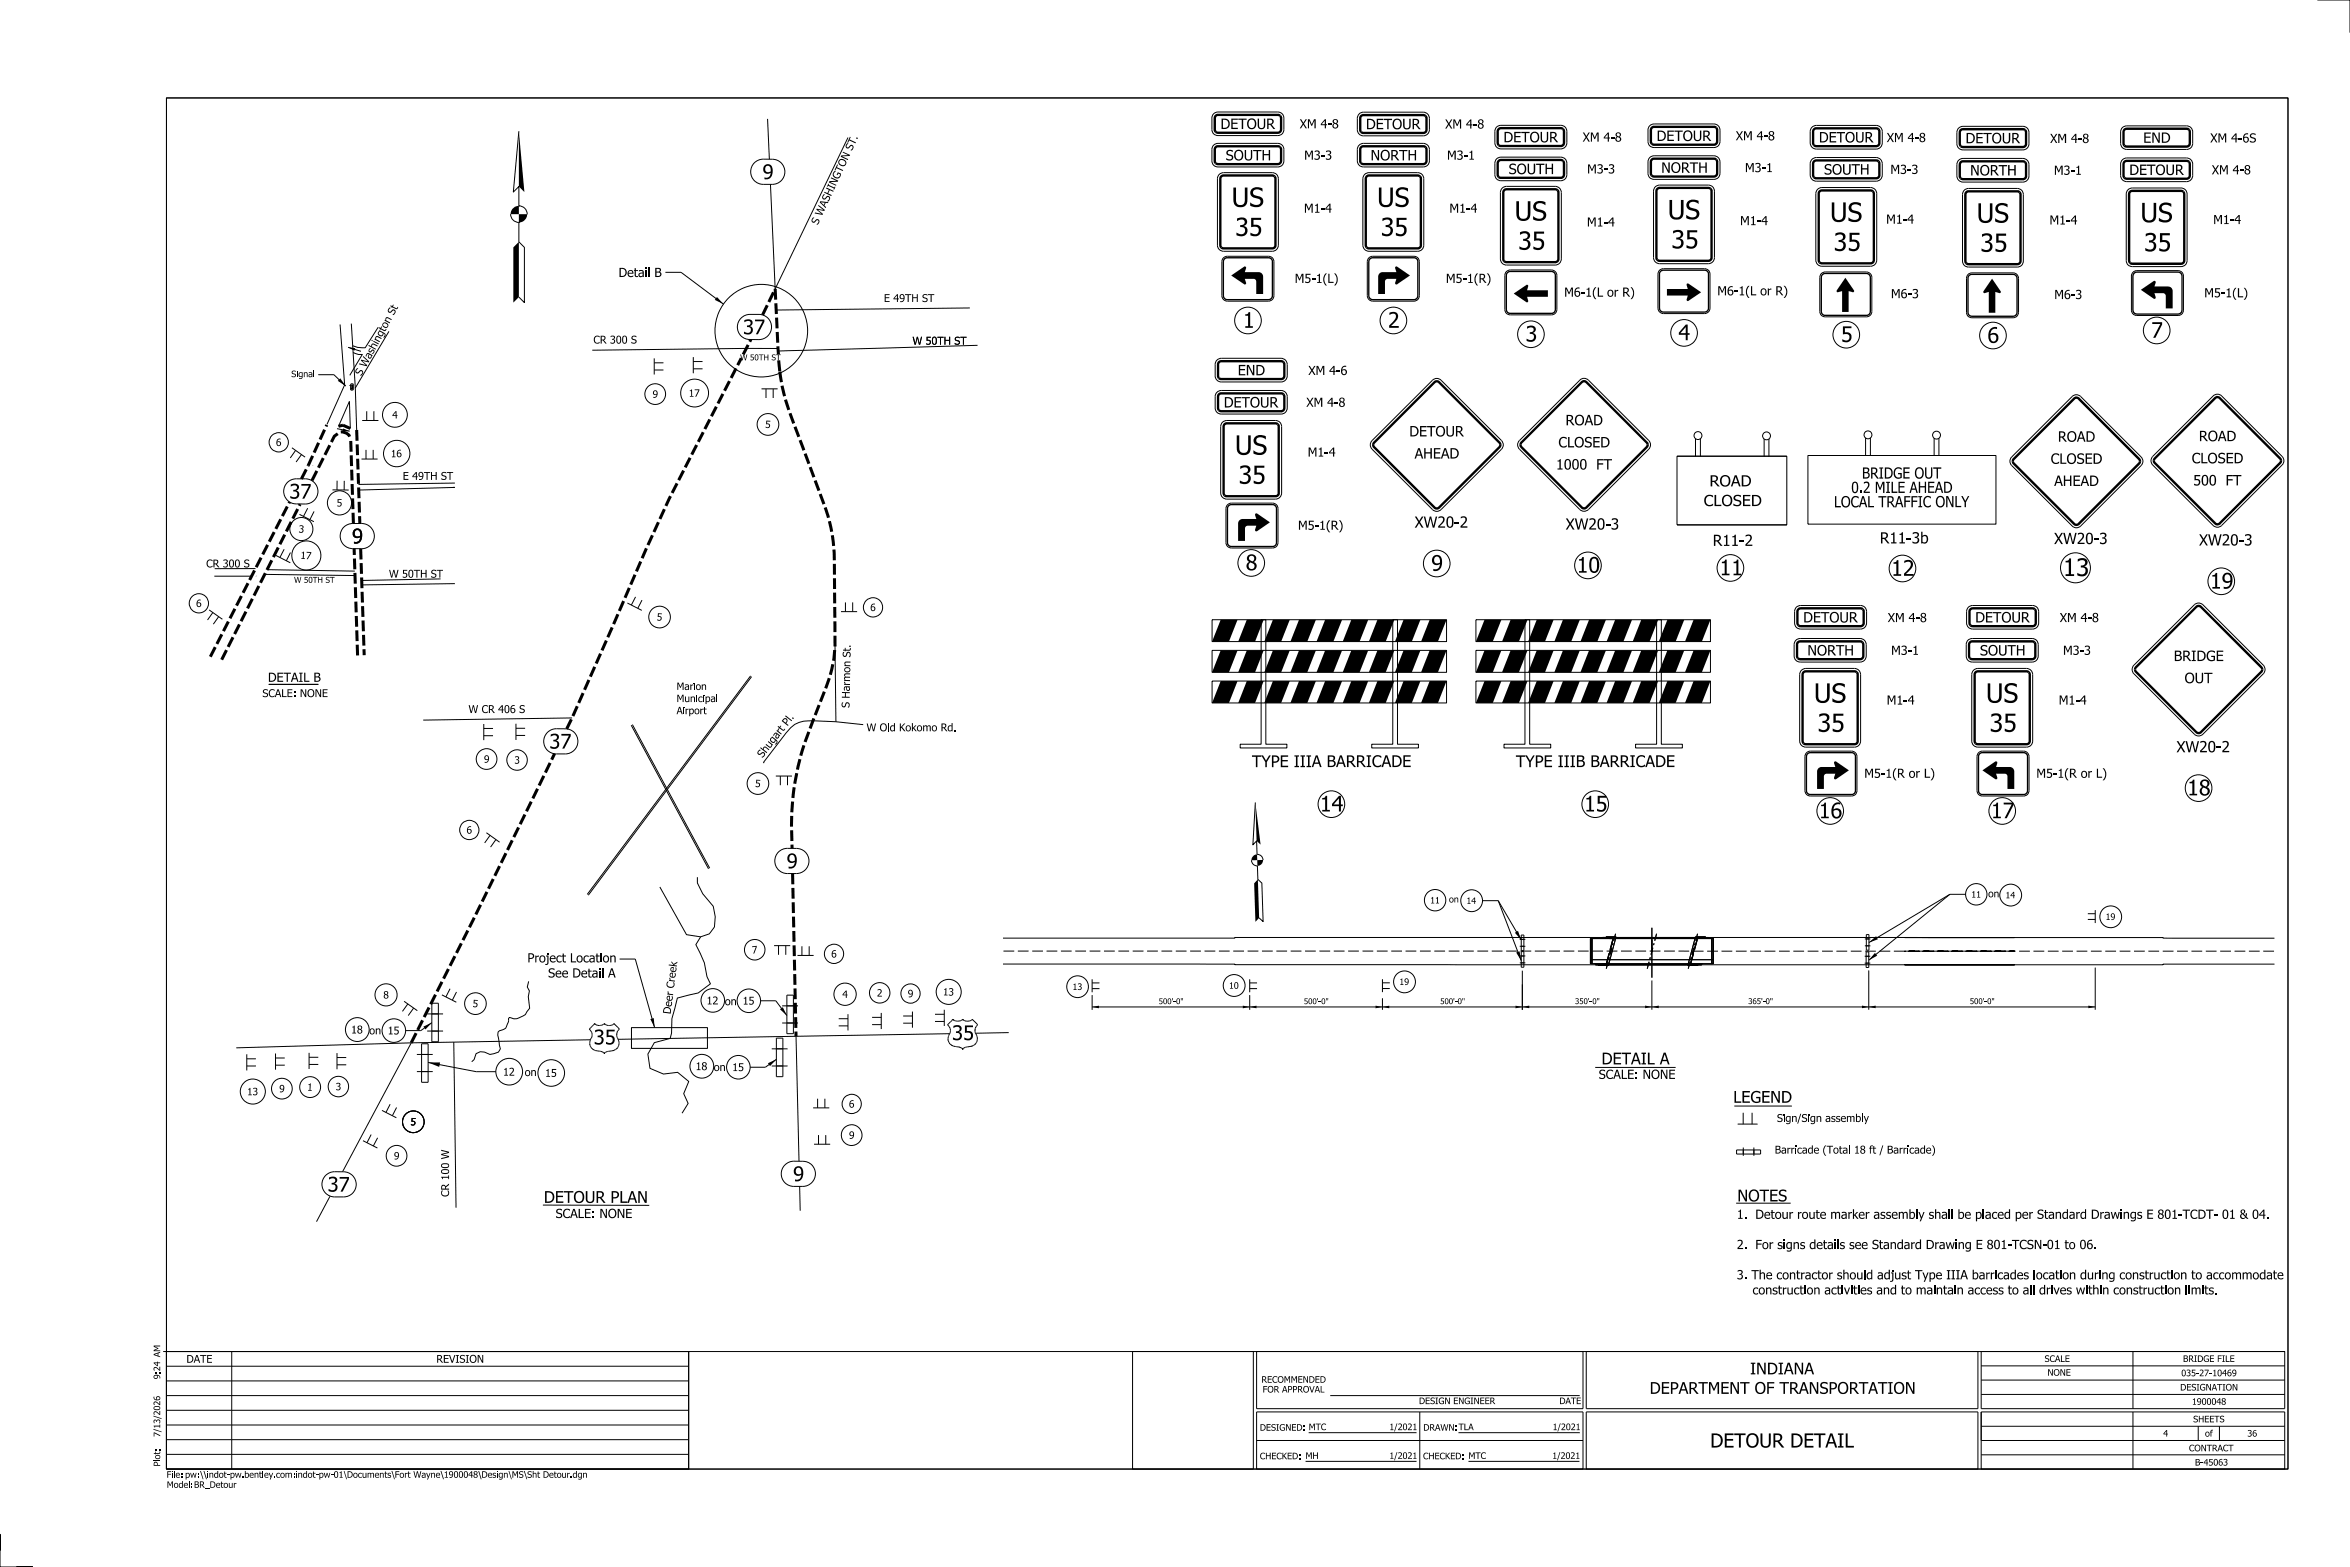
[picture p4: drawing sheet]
<svg xmlns="http://www.w3.org/2000/svg" width="914mm" height="610mm" viewBox="0 0 914 610" stroke-linecap="round" stroke-linejoin="round" font-family="sans-serif">
<defs><g id="words">
<g font-size="7.5">
<text x="479.3" y="80.5">US</text>
<text x="535.9" y="80.5">US</text>
<text x="589.4" y="85.8">US</text>
<text x="648.9" y="85.3">US</text>
<text x="712.1" y="86.3">US</text>
<text x="769.2" y="86.6">US</text>
<text x="832.9" y="86.4">US</text>
<text x="480.5" y="176.9">US</text>
<text x="705.8" y="273.4">US</text>
<text x="772.8" y="273.4">US</text>
</g>
<g font-size="7">
<text x="480.7" y="91.8">35</text>
<text x="537.3" y="91.8">35</text>
<text x="590.8" y="97.1">35</text>
<text x="650.4" y="96.6">35</text>
<text x="713.5" y="97.6">35</text>
<text x="770.6" y="97.9">35</text>
<text x="834.3" y="97.8">35</text>
<text x="482" y="188.2">35</text>
<text x="707.2" y="284.7">35</text>
<text x="774.2" y="284.7">35</text>
</g>
<text font-size="6.8" x="802.7" y="224.1">13</text>
<g font-size="6.1">
<text x="483.6" y="127.5">1</text>
<text x="540.1" y="127.5">2</text>
<text x="837" y="131.4">7</text>
<text x="593.6" y="132.9">3</text>
<text x="653.1" y="132.3">4</text>
<text x="716.3" y="133">5</text>
<text x="484.7" y="221.8">8</text>
<text x="613.5" y="222.8">10</text>
<text x="669.1" y="223.8">11</text>
<text x="735.9" y="224">12</text>
<text x="859.9" y="229">19</text>
<text x="851" y="309.4">18</text>
<text x="513.6" y="315.7">14</text>
<text x="616.4" y="315.7">15</text>
<text x="707.7" y="318.3">16</text>
<text x="774.7" y="318.3">17</text>
</g>
<g font-size="5.7">
<text x="296.7" y="69.7">9</text>
<text x="289.1" y="130">37</text>
<text x="112.6" y="194">37</text>
<text x="137" y="211.4">9</text>
<text x="213.8" y="291.2">37</text>
<text x="306.1" y="337.8">9</text>
<text x="231" y="406.3">35</text>
<text x="370.4" y="404.6">35</text>
<text x="308.6" y="459.5">9</text>
<text x="127.5" y="463.6">37</text>
</g>
<text font-size="5.5" x="665.5" y="563.1">DETOUR DETAIL</text>
<g font-size="4.6">
<text x="487.1" y="298.5">TYPE IIIA BARRICADE</text>
<text x="589.8" y="298.5">TYPE IIIB BARRICADE</text>
<text x="623.2" y="414.1">DETAIL A</text>
<text x="674.4" y="429">LEGEND</text>
<text x="211.6" y="467.9">DETOUR PLAN</text>
<text x="676" y="467.4">NOTES</text>
<text x="681" y="534.7">INDIANA</text>
<text x="641.9" y="542.2">DEPARTMENT OF TRANSPORTATION</text>
</g>
<g font-size="4.3">
<text x="665.2" y="189.2">ROAD</text>
<text x="720.3" y="191.8">0.2 MILE AHEAD</text>
<text x="724.5" y="186.2">BRIDGE OUT</text>
<text x="662.9" y="196.9">CLOSED</text>
<text x="713.6" y="197.4">LOCAL TRAFFIC ONLY</text>
<text x="550.4" y="205.3">XW20-2</text>
<text x="609.2" y="206">XW20-3</text>
<text x="666.4" y="212.4">R11-2</text>
<text x="731.5" y="211.4">R11-3b</text>
<text x="799.3" y="211.7">XW20-3</text>
<text x="855.7" y="212.2">XW20-3</text>
<text x="846.9" y="292.7">XW20-2</text>
</g>
<g font-size="4">
<text x="474.9" y="50.2">DETOUR</text>
<text x="531.5" y="50.3">DETOUR</text>
<text x="585" y="55.4">DETOUR</text>
<text x="644.6" y="54.8">DETOUR</text>
<text x="707.7" y="55.4">DETOUR</text>
<text x="764.8" y="55.8">DETOUR</text>
<text x="834" y="55.6">END</text>
<text x="476.9" y="62.4">SOUTH</text>
<text x="533.3" y="62.4">NORTH</text>
<text x="587" y="67.7">SOUTH</text>
<text x="646.4" y="67.2">NORTH</text>
<text x="709.7" y="67.9">SOUTH</text>
<text x="766.6" y="68.3">NORTH</text>
<text x="828.5" y="68.1">DETOUR</text>
<text x="481.6" y="146">END</text>
<text x="476.2" y="158.5">DETOUR</text>
<text x="609.2" y="165.5">ROAD</text>
<text x="548.4" y="169.8">DETOUR</text>
<text x="800.7" y="171.8">ROAD</text>
<text x="855.6" y="171.6">ROAD</text>
<text x="550.4" y="178.4">AHEAD</text>
<text x="606.4" y="174.1">CLOSED</text>
<text x="605.4" y="182.7">1000</text>
<text x="620.8" y="182.7">FT</text>
<text x="798" y="180.5">CLOSED</text>
<text x="852.8" y="180.2">CLOSED</text>
<text x="799.3" y="189.1">AHEAD</text>
<text x="853.4" y="188.8">500</text>
<text x="865.7" y="188.8">FT</text>
<text x="701.6" y="242.2">DETOUR</text>
<text x="768.6" y="242.2">DETOUR</text>
<text x="703.3" y="255">NORTH</text>
<text x="770.4" y="255">SOUTH</text>
<text x="845.8" y="257.2">BRIDGE</text>
<text x="850" y="265.8">OUT</text>
</g>
<g font-size="3.6">
<text x="240.7" y="107.8">Detail B</text>
<text x="104.3" y="265.3">DETAIL B</text>
<text x="205.2" y="374.4">Project Location</text>
<text x="213.3" y="380.3">See Detail A</text>
<text x="622.1" y="419.7">SCALE: NONE</text>
<text x="216.2" y="473.8">SCALE: NONE</text>
<text x="675.8" y="474.2">1.</text>
<text x="682.6" y="474.2">Detour route marker assembly shall be placed per Standard Drawings E 801-TCDT- 01 &amp; 04.</text>
<text x="675.8" y="485.9">2.</text>
<text x="682.6" y="485.9">For signs details see Standard Drawing E 801-TCSN-01 to 06.</text>
<text x="675.8" y="497.7">3. The contractor should adjust Type IIIA barricades location during construction to accommodate</text>
<text x="681.2" y="503.6">construction activities and to maintain access to all drives within construction limits.</text>
</g>
<g font-size="3.5">
<text x="505.7" y="49.9">XM 4-8</text>
<text x="562.3" y="50">XM 4-8</text>
<text x="615.8" y="55.1">XM 4-8</text>
<text x="675.4" y="54.6">XM 4-8</text>
<text x="734.1" y="55.3">XM 4-8</text>
<text x="797.7" y="55.6">XM 4-8</text>
<text x="860" y="55.4">XM 4-6S</text>
<text x="507.5" y="62.1">M3-3</text>
<text x="563" y="62.1">M3-1</text>
<text x="617.6" y="67.5">M3-3</text>
<text x="679" y="67">M3-1</text>
<text x="735.6" y="67.7">M3-3</text>
<text x="799.2" y="68">M3-1</text>
<text x="860.6" y="67.8">XM 4-8</text>
<text x="507.4" y="82.8">M1-4</text>
<text x="564" y="82.8">M1-4</text>
<text x="617.5" y="88.1">M1-4</text>
<text x="677.1" y="87.6">M1-4</text>
<text x="733.9" y="87">M1-4</text>
<text x="797.5" y="87.4">M1-4</text>
<text x="861.2" y="87.2">M1-4</text>
<text x="503.8" y="110.1">M5-1(L)</text>
<text x="562.6" y="110.1">M5-1(R)</text>
<text x="608.6" y="115.4">M6-1(L or R)</text>
<text x="668.2" y="114.9">M6-1(L or R)</text>
<text x="735.8" y="116">M6-3</text>
<text x="799.3" y="116.3">M6-3</text>
<text x="857.7" y="115.7">M5-1(L)</text>
<text x="509.1" y="145.9">XM 4-6</text>
<text x="508.3" y="158.3">XM 4-8</text>
<text x="508.9" y="177.6">M1-4</text>
<text x="505.1" y="206.1">M5-1(R)</text>
<text x="734.5" y="242">XM 4-8</text>
<text x="801.5" y="242">XM 4-8</text>
<text x="735.9" y="254.7">M3-1</text>
<text x="802.7" y="254.7">M3-3</text>
<text x="734.1" y="274.1">M1-4</text>
<text x="801.1" y="274.1">M1-4</text>
<text x="725.4" y="302.6">M5-1(R or L)</text>
<text x="792.4" y="302.6">M5-1(R or L)</text>
</g>
<g font-size="3">
<text x="318.2" y="87.7" transform="rotate(-65 318.2 87.7)">S W AS H I N G T O N S T .</text>
<text x="343.9" y="117.5">E 49TH ST</text>
<text x="230.9" y="133.7">CR 300 S</text>
<text x="355.1" y="134.1">W 50TH ST</text>
<text x="140.6" y="146.4" transform="rotate(-62 140.6 146.4)">S W a s h in g t o n S t</text>
<text x="156.7" y="186.7">E 49TH ST</text>
<text x="80.2" y="220.7">CR 300 S</text>
<text x="151.3" y="224.7">W 50TH ST</text>
<text x="102.1" y="271.2">SCALE: NONE</text>
<text x="330.5" y="275.4" transform="rotate(-89 330.5 275.4)">S H a rm o n S t .</text>
<text x="182.3" y="277.4">W CR 406 S</text>
<text x="337.2" y="284.5">W Old Kokomo Rd.</text>
<text x="296.7" y="295" transform="rotate(-52 296.7 295)">S h u g a rt P l.</text>
<text x="260.9" y="394.6" transform="rotate(-83 260.9 394.6)">D e e r Cre e k</text>
<text x="274.9" y="390.7">12 on 15</text>
<text x="136.6" y="402.1">18 on 15</text>
<text x="195.7" y="418.5">12</text>
<text x="204.2" y="418.6">on</text>
<text x="212.1" y="418.9">15</text>
<text x="270.6" y="416.3">18 on 15</text>
<text x="691.4" y="436.5">Sign/Sign assembly</text>
<text x="690.6" y="448.8">Barricade (Total 18 ft / Barricade)</text>
<text x="174.7" y="465.6" transform="rotate(-90 174.7 465.6)">CR 100 W</text>
<text x="72.5" y="530.1">DATE</text>
<text x="169.8" y="530.1">REVISION</text>
</g>
<g font-size="2.9">
<text x="253.8" y="154.7" transform="rotate(4 253.8 154.7)">9</text>
<text x="268" y="154.4" transform="rotate(-1 268 154.4)">1 7</text>
<text x="152.7" y="162.8" transform="rotate(-2 152.7 162.8)">4</text>
<text x="297.6" y="166.4" transform="rotate(4 297.6 166.4)">5</text>
<text x="152.1" y="177.9" transform="rotate(-1 152.1 177.9)">1 6</text>
<text x="131" y="197" transform="rotate(-1 131 197)">5</text>
<text x="116.1" y="207.2" transform="rotate(4 116.1 207.2)">3</text>
<text x="116.8" y="217.4" transform="rotate(4 116.8 217.4)">1</text>
<text x="119" y="217.5" transform="rotate(4 119 217.5)">7</text>
<text x="78.5" y="233.3" transform="rotate(-179 78.5 233.3)">9</text>
<text x="340.8" y="234.9" transform="rotate(-178 340.8 234.9)">9</text>
<text x="255.5" y="241.4" transform="rotate(4 255.5 241.4)">5</text>
<text x="263.3" y="268.4">Marion</text>
<text x="263.3" y="273.1">Municipal</text>
<text x="263.3" y="277.8">Airport</text>
<text x="188.2" y="296.7" transform="rotate(4 188.2 296.7)">9</text>
<text x="200.2" y="297.1" transform="rotate(-1 200.2 297.1)">3</text>
<text x="293.7" y="306.1" transform="rotate(4 293.7 306.1)">5</text>
<text x="292.7" y="371" transform="rotate(-6 292.7 371)">7</text>
<text x="149.2" y="388.5" transform="rotate(-1 149.2 388.5)">8</text>
<text x="327.8" y="388.2" transform="rotate(-1 327.8 388.2)">4</text>
<text x="341.2" y="387.7" transform="rotate(1 341.2 387.7)">2</text>
<text x="353.3" y="388" transform="rotate(-1 353.3 388)">9</text>
<text x="366.9" y="387.2" transform="rotate(2 366.9 387.2)">1 3</text>
<text x="183.8" y="391.8" transform="rotate(4 183.8 391.8)">5</text>
<text x="108.5" y="424.9" transform="rotate(4 108.5 424.9)">9</text>
<text x="119.5" y="424.3" transform="rotate(3 119.5 424.3)">1</text>
<text x="130.6" y="424.1" transform="rotate(-1 130.6 424.1)">3</text>
<text x="96.1" y="426.1" transform="rotate(-1 96.1 426.1)">1 3</text>
<text x="159.6" y="437.7" transform="rotate(4 159.6 437.7)">5</text>
<text x="330.2" y="442.9" transform="rotate(4 330.2 442.9)">9</text>
<text x="153.2" y="451" transform="rotate(4 153.2 451)">9</text>
</g>
<text font-size="2.8" x="773.6" y="349.1">on</text>
<g font-size="2.5">
<text x="113.3" y="146.7">Signal</text>
<text x="556.5" y="351.5">11</text>
<text x="563.8" y="351.1">on</text>
<text x="570.6" y="351.7">14</text>
<text x="767" y="349.2">11</text>
<text x="780.3" y="349.5">14</text>
<text x="819.3" y="357.9">19</text>
<text x="417.3" y="385.1">13</text>
<text x="478.2" y="384.6">10</text>
<text x="62.3" y="533.4" transform="rotate(-90 62.3 533.4)">2</text>
<text x="795.6" y="529.8">SCALE</text>
<text x="849.4" y="529.8">BRIDGE FILE</text>
<text x="62.3" y="536.6" transform="rotate(-90 62.3 536.6)">9: 4 AM</text>
<text x="490.8" y="537.9">RECOMMENDED</text>
<text x="796.7" y="535.2">NONE</text>
<text x="848.7" y="535.4">035-27-10469</text>
<text x="491.3" y="541.7">FOR APPROVAL</text>
<text x="848.3" y="540.9">DESIGNATION</text>
<text x="62.3" y="550.6" transform="rotate(-90 62.3 550.6)">2</text>
<text x="552.1" y="546.2">DESIGN ENGINEER</text>
<text x="606.8" y="546.2">DATE</text>
<text x="852.9" y="546.5">1900048</text>
<text x="62.3" y="555.8" transform="rotate(-90 62.3 555.8)">1</text>
<text x="490.2" y="556.6">DESIGNED:MTC</text>
<text x="540.6" y="556.4">1/2021</text>
<text x="553.8" y="556.6">DRAWN:TLA</text>
<text x="604.1" y="556.4">1/2021</text>
<text x="853.4" y="553.3">SHEETS</text>
<text x="62.3" y="559" transform="rotate(-90 62.3 559)">7/ 3/ 026</text>
<text x="841.7" y="558.9">4</text>
<text x="858" y="558.9">of</text>
<text x="874.5" y="558.9">36</text>
<text x="62.3" y="567.8" transform="rotate(-90 62.3 567.8)">o :</text>
<text x="490.2" y="567.7">CHECKED:MH</text>
<text x="540.6" y="567.6">1/2021</text>
<text x="553.7" y="567.7">CHECKED:MTC</text>
<text x="604" y="567.6">1/2021</text>
<text x="851.7" y="564.6">CONTRACT</text>
<text x="62.3" y="570.5" transform="rotate(-90 62.3 570.5)">Plt</text>
<text x="64.8" y="574.9">File:pw:\\indot-pw.bentley.com:indot-pw-01\Documents\Fort Wayne\1900048\Design\MS\Sht Detour.dgn</text>
<text x="854.1" y="570.1">B-45063</text>
<text x="64.9" y="578.8">Model:</text>
<text x="75.5" y="578.8">BR_Detour</text>
</g>
<g font-size="2.3">
<text x="288" y="140.2">W 50TH ST</text>
<text x="114.4" y="226.7">W 50TH ST</text>
</g>
<g font-size="2.2">
<text x="450.9" y="390.6">500'-0&quot;</text>
<text x="507.3" y="390.6">500'-0&quot;</text>
<text x="560.4" y="390.6">500'-0&quot;</text>
<text x="612.8" y="390.6">350'-0&quot;</text>
<text x="680.2" y="390.6">365'-0&quot;</text>
<text x="766.5" y="390.6">500'-0&quot;</text>
</g>
</g></defs>
<g fill="none" stroke="#000" stroke-width=".39">
<path d="M901.7 0h12.7v12.7M64.8 38.1h825.5v533.4h-825.5zM201.9 51l-2.2 23.7 2.2-2.1v7.5a3.3 3.3 0 0 1 3.2 3.2M298.7 46.2l.7 15.7M330 53.5l-28.4 58.9-1.8-40.7M472.2 44.3l1.7-.7h23.3a2.35 2.35 0 0 1 2.4 2.3v4.5a2.29 2.29 0 0 1-2.4 2.3h-23.3a2.29 2.29 0 0 1-2.3-2.3v-4.8zM472.2 56.5l1.7-.7h23.3a2.35 2.35 0 0 1 2.4 2.3v4.5a2.29 2.29 0 0 1-2.4 2.3h-23.3a2.29 2.29 0 0 1-2.3-2.3v-4.8zM528.8 44.3l1.7-.7h23.3a2.41 2.41 0 0 1 2.4 2.4v4.5a2.41 2.41 0 0 1-2.4 2.3h-23.3a2.41 2.41 0 0 1-2.4-2.3l.1-4.8zM528.8 56.5l1.7-.7h23.3a2.41 2.41 0 0 1 2.4 2.3v4.5a2.35 2.35 0 0 1-2.4 2.3h-23.3a2.35 2.35 0 0 1-2.4-2.3l.1-4.8zM582.3 49.4l1.7-.6h23.3a2.29 2.29 0 0 1 2.4 2.3v4.5a2.35 2.35 0 0 1-2.4 2.3h-23.3a2.35 2.35 0 0 1-2.3-2.3v-4.9zM641.9 48.9l1.7-.7h23.3a2.35 2.35 0 0 1 2.4 2.4v4.4a2.29 2.29 0 0 1-2.4 2.4h-23.3a2.29 2.29 0 0 1-2.4-2.4l.1-4.8zM705.1 49.5l1.7-.7h23.2a2.41 2.41 0 0 1 2.4 2.4v4.4a2.41 2.41 0 0 1-2.4 2.4h-23.2a2.41 2.41 0 0 1-2.4-2.4v-4.8z"/>
<path d="M762.1 49.8l1.7-.7h23.3a2.35 2.35 0 0 1 2.4 2.4v4.5a2.35 2.35 0 0 1-2.4 2.3h-23.3a2.35 2.35 0 0 1-2.4-2.3l.1-4.9zM825.9 49.6l1.6-.6h23.3a2.35 2.35 0 0 1 2.4 2.3v4.5a2.35 2.35 0 0 1-2.4 2.3h-23.3a2.35 2.35 0 0 1-2.4-2.3l.1-4.8zM297 71.7a4.9 4.9 0 0 1-4.9-4.9 4.9 4.9 0 0 1 4.9-4.9h3.5a4.9 4.9 0 0 1 4.9 4.9 4.9 4.9 0 0 1-4.9 4.9M474.4 67.8l1.7-.6h19a2.35 2.35 0 0 1 2.3 2.3v25.9a2.41 2.41 0 0 1-2.3 2.4h-19a2.41 2.41 0 0 1-2.4-2.4v-25.9zM531 67.8l1.7-.6h18.9a2.35 2.35 0 0 1 2.4 2.3v25.9a2.41 2.41 0 0 1-2.4 2.4h-18.9a2.41 2.41 0 0 1-2.4-2.4v-25.9zM582.3 61.8l1.7-.7h23.3a2.29 2.29 0 0 1 2.4 2.4v4.4a2.35 2.35 0 0 1-2.4 2.4h-23.3a2.35 2.35 0 0 1-2.3-2.4v-4.8zM584.5 73.2l1.7-.7h19a2.41 2.41 0 0 1 2.3 2.4v25.8a2.41 2.41 0 0 1-2.3 2.4h-19a2.41 2.41 0 0 1-2.4-2.4v-25.8zM641.9 61.3l1.7-.7h23.3a2.35 2.35 0 0 1 2.4 2.4v4.4a2.29 2.29 0 0 1-2.4 2.4h-23.3a2.29 2.29 0 0 1-2.4-2.4l.1-4.8zM644.1 72.7l1.7-.7h18.9a2.35 2.35 0 0 1 2.4 2.4v25.8a2.41 2.41 0 0 1-2.4 2.4h-18.9a2.41 2.41 0 0 1-2.4-2.4v-25.8zM705.1 62l1.7-.7h23.2a2.41 2.41 0 0 1 2.4 2.4v4.4a2.41 2.41 0 0 1-2.4 2.4h-23.2a2.41 2.41 0 0 1-2.4-2.4v-4.8zM707.2 73.7l1.7-.7h19a2.41 2.41 0 0 1 2.3 2.3v25.9a2.41 2.41 0 0 1-2.3 2.4h-19a2.41 2.41 0 0 1-2.4-2.4v-25.9zM762.1 62.3l1.7-.7h23.3a2.41 2.41 0 0 1 2.4 2.4v4.4a2.41 2.41 0 0 1-2.4 2.4h-23.3a2.41 2.41 0 0 1-2.4-2.4l.1-4.8z"/>
<path d="M764.3 74l1.7-.7h18.9a2.35 2.35 0 0 1 2.4 2.4v25.8a2.29 2.29 0 0 1-2.4 2.4h-18.9a2.29 2.29 0 0 1-2.4-2.4v-25.8zM825.9 62.2l1.6-.7h23.3a2.41 2.41 0 0 1 2.4 2.3v4.5a2.41 2.41 0 0 1-2.4 2.4h-23.3a2.41 2.41 0 0 1-2.4-2.4l.1-4.9zM828 73.8l1.7-.7h18.9a2.35 2.35 0 0 1 2.4 2.4v25.9a2.29 2.29 0 0 1-2.4 2.3h-18.9a2.29 2.29 0 0 1-2.4-2.3v-25.9zM198.7 83.3a3.3 3.3 0 0 0 3.2 3.2v7.6l2.1 2.1v21.5l-2.1-2.1M201.9 86.5h.1M201.9 80.1h.1M258.9 105.9h6.1l16.5 12.4M377.4 119.8l-75.4 .8M476.1 100.3l1.5-.6h16a2.05 2.05 0 0 1 2.1 2.1v13.2a2.11 2.11 0 0 1-2.1 2.2h-16a2.17 2.17 0 0 1-2.2-2.2v-13.2zM532.7 100.3l1.4-.6h16.1a2.05 2.05 0 0 1 2.1 2.1v13.2a2.11 2.11 0 0 1-2.1 2.2h-16.1a2.17 2.17 0 0 1-2.1-2.2v-13.2zM586.1 105.7l1.6-.7h16a2.17 2.17 0 0 1 2.1 2.1v13.3a2.11 2.11 0 0 1-2.1 2.1h-16a2.05 2.05 0 0 1-2.2-2.1v-13.3zM645.8 105.1l1.4-.6h16.1a2.11 2.11 0 0 1 2.1 2.1v13.3a2.17 2.17 0 0 1-2.1 2.1h-16.1a2.17 2.17 0 0 1-2.1-2.1v-13.3z"/>
<path d="M708.7 106.4l1.5-.6h16a2.17 2.17 0 0 1 2.1 2.1v13.3a2.11 2.11 0 0 1-2.1 2.1h-16a2.05 2.05 0 0 1-2.1-2.1v-13.3zM765.8 106.8l1.5-.6h16a2.17 2.17 0 0 1 2.1 2.1v13.2a2.11 2.11 0 0 1-2.1 2.1h-16a2.05 2.05 0 0 1-2.1-2.1v-13.2zM830 105.9l1.5-.6h16a2.11 2.11 0 0 1 2.1 2.1v13.3a2.05 2.05 0 0 1-2.1 2h-16a2.11 2.11 0 0 1-2.2-2v-13.3zM132.3 126.2l1.8 23.8M134.8 134.8h.1M135.4 135.1l5 1.6M136.7 125.9l1.6 25 .5 16.4M137.4 137.1l2.1 .8h1.5l-4.9 8.1M147.1 127.3l-5 8-2.9-.2-2-.6M151.3 128.9l-13 22M254.6 139.4v6.3M269.8 138.9v6.3"/>
<path d="M288.4 123.8l2.1-1.3 4.8-.2a4.9 4.9 0 0 1 4.9 4.9 4.9 4.9 0 0 1-4.9 4.9h-3.5a4.9 4.9 0 0 1-4.5-3 4.9 4.9 0 0 1 1.1-5.3zM380.4 134.3l-77.6 2.3-.1-1-72.2 .6M122.1 144.1v2.6M123.8 145.8h6.1l4.6 4.4M134.1 149.8l-6.9 15.3M136 150h.1M136.7 149.3h.6l.2 .3-.2 2.2-.9-.3v-1.9zM136.8 151.1h.3v.3h-.3zM136.9 149.8h.3v.3h-.3zM136.9 150.4h.3v.3h-.3zM137 150h.1M142.7 160v3.6"/>
<path d="M145.5 160v3.6M254.6 141.1h3.6M254.6 143.9h3.6M269.8 140.7h3.6M269.8 143.5h3.6M296.3 151.3h6.3M298.1 151.3v3.5M300.8 151.3v3.5M473.5 140.1l1.7-.7h23.3a2.41 2.41 0 0 1 2.4 2.4v4.4a2.41 2.41 0 0 1-2.4 2.4h-23.3a2.41 2.41 0 0 1-2.4-2.4l.1-4.8zM473.5 152.6l1.7-.7h23.3a2.41 2.41 0 0 1 2.4 2.4v4.4a2.35 2.35 0 0 1-2.4 2.4h-23.3a2.35 2.35 0 0 1-2.4-2.4l.1-4.8zM113.6 174.2l5.1 3.6M115 175.2l-2 3"/>
<path d="M117.3 176.8l-2.1 2.9M131.1 166.8l5 .9M131.7 165.8l4.3-9.7 .3 10.6M140.7 178.6h6.2M140.9 163.6h6.3M142.4 175v3.6M145.2 175v3.6M475.7 164.3l1.7-.7h18.9a2.35 2.35 0 0 1 2.4 2.3v25.9a2.41 2.41 0 0 1-2.4 2.4h-18.9a2.41 2.41 0 0 1-2.4-2.4v-25.9zM533.9 174.7a2.34 2.34 0 0 1 0-3.3l23.5-23.5a2.34 2.34 0 0 1 3.3 0l23.5 23.5a2.38 2.38 0 0 1 0 3.4l-23.5 23.4a2.34 2.34 0 0 1-3.3 0l-23.5-23.4M591.2 171.4l23.5-23.5a2.34 2.34 0 0 1 3.4 0l23.5 23.5a2.43 2.43 0 0 1 0 3.3l-23.5 23.5a2.43 2.43 0 0 1-3.4 0l-23.5-23.5a2.34 2.34 0 0 1 0-3.3zM652.5 177.5h42.8v26.7h-42.8zM652.5 177.5h42.8"/>
<path d="M659.7 170.7v6.9M661.6 170.7v6.9M686.4 170.8v6.7M688.3 170.8v6.7M703.5 177.2h73.1v26.7h-73.1zM725.9 170.4v6.9M727.8 170.4v6.9M752.6 170.5v6.7M754.5 170.5v6.7M782.8 177.8l23.5-23.5a2.34 2.34 0 0 1 3.3 0l23.5 23.5a2.34 2.34 0 0 1 0 3.3l-23.5 23.5a2.34 2.34 0 0 1-3.3 0l-23.5-23.5a2.34 2.34 0 0 1 0-3.3zM837.6 177.6l23.5-23.5a2.34 2.34 0 0 1 3.4 0l23.5 23.5a2.34 2.34 0 0 1 0 3.3l-23.5 23.5a2.34 2.34 0 0 1-3.4 0l-23.5-23.5a2.43 2.43 0 0 1 0-3.3zM111.8 187.7l2.2-1.3 4.8-.1a4.9 4.9 0 0 1 4.9 4.9 4.9 4.9 0 0 1-4.9 4.9l-3.5-.1a4.9 4.9 0 0 1-4.5-3 4.9 4.9 0 0 1 1-5.3z"/>
<path d="M119.7 197.7l-1.6 3.2M122.2 199l-1.6 3.2M129.4 190.6h6.3M131.2 187l-.1 3.6M133.9 187v3.6M176.2 189.6h.8l-37.4 1M177 187.9l-37.5 .6M477.7 196.4l1.4-.7h16.1a2.11 2.11 0 0 1 2.1 2.1v13.3a2.05 2.05 0 0 1-2.1 2.1h-16.1a2.11 2.11 0 0 1-2.1-2.1v-13.3zM107.4 216.1l5.6 2.8M110.6 213.7l-1.7 3.2M113 214.9l-1.6 3.3M116.5 200.1l5.6 2.9"/>
<path d="M137.2 213.4a4.9 4.9 0 0 1-4.8-4.9 4.9 4.9 0 0 1 4.9-4.8h3.5a4.9 4.9 0 0 1 4.9 4.9 4.9 4.9 0 0 1-4.9 4.9M652.5 204.2h42.8M81.4 237.3l5.1 3.6M82.8 238.3l-2 2.9M83.4 224.2h14.5M85.1 239.9l-2.1 2.9M99.4 221.2h-15.9M99.6 224.1l.1 .1M103 223.4l35.1 .5M103.9 221.6l34.2 .6M171.4 225.2l-30.7 .6M177 227l-36.2 .5"/>
<path d="M244.1 234.6l5.6 2.9M247.3 232.2l-1.6 3.2M249.8 233.5l-1.6 3.1M327.2 237.9h6.3M329 234.4v3.5M331.8 234.4v3.5M699 236.2l1.7-.7h23.2a2.35 2.35 0 0 1 2.4 2.4v4.5a2.35 2.35 0 0 1-2.4 2.3h-23.2a2.29 2.29 0 0 1-2.4-2.3v-4.9zM765.9 236.2l1.7-.7h23.3a2.35 2.35 0 0 1 2.4 2.4v4.5a2.35 2.35 0 0 1-2.4 2.3h-23.3a2.35 2.35 0 0 1-2.4-2.3v-4.9zM324.9 251.2l.4 29.6M471.6 241.1h91.3v8.5h-91.3zM471.6 253h91.3v8.5h-91.3zM490.7 241.1h1.8v48.4h8.2v1.5h-18.1v-1.5h8.1z"/>
<path d="M541.9 241.1h1.9v48.4h8.1v1.5h-18.1v-1.5h8.1zM574.3 241.1h91.3v8.5h-91.3zM574.3 253h91.3v8.5h-91.3zM593.4 241.1h1.8v48.4h8.2v1.5h-18.2v-1.5h8.2zM644.6 241.1h1.8v48.4h8.2v1.5h-18.2v-1.5h8.2zM698.8 249.1l1.7-.7h23.3a2.35 2.35 0 0 1 2.4 2.4v4.4a2.35 2.35 0 0 1-2.4 2.4h-23.3a2.35 2.35 0 0 1-2.4-2.4v-4.8zM765.7 249.1l1.7-.7h23.3a2.35 2.35 0 0 1 2.4 2.4v4.4a2.35 2.35 0 0 1-2.4 2.4h-23.3a2.29 2.29 0 0 1-2.3-2.4v-4.8zM830.3 258.8a2.43 2.43 0 0 0 0 3.3M830.3 258.8l23.5-23.5a2.43 2.43 0 0 1 3.4 0l23.5 23.5a2.43 2.43 0 0 1 0 3.3l-23.5 23.5a2.34 2.34 0 0 1-3.4 0l-23.5-23.5M104.6 266.2h19.3M222.6 279.3l-57.9 .8M279 270.1v3"/>
<path d="M292.1 262.9l-63.6 85M292.5 263.2l-63.6 85.1M471.6 264.9h91.3v8.6h-91.3zM574.3 264.9h91.3v8.6h-91.3zM701 260.7l1.7-.7h18.9a2.41 2.41 0 0 1 2.4 2.4v25.9a2.41 2.41 0 0 1-2.4 2.4h-18.9a2.41 2.41 0 0 1-2.4-2.4v-25.9zM767.9 260.7l1.7-.7h18.9a2.41 2.41 0 0 1 2.4 2.4v25.9a2.41 2.41 0 0 1-2.4 2.4h-18.9a2.41 2.41 0 0 1-2.4-2.4v-25.9zM188.2 281.7v6.2M188.2 283.4h3.6M188.2 286.2h3.6M200.8 281.6v6.3M200.8 283.3h3.5M200.8 286.1h3.5"/>
<path d="M216.5 293.3a4.9 4.9 0 0 1-4.9-4.9 4.9 4.9 0 0 1 4.9-4.9h3.5a4.9 4.9 0 0 1 4.9 4.9 4.9 4.9 0 0 1-4.9 4.9M245.6 282.1l30.1 55.9M246.1 281.9l30.1 55.8M297 296.7h.1M335.9 281.9l-10.6-1.1-9-.4a10.8 10.8 0 0 0-10.4 4.8l-8.9 11.5M345.7 281.3v3.2M702.9 292.8l1.5-.6h16a2.11 2.11 0 0 1 2.2 2.1v13.3a2.05 2.05 0 0 1-2.2 2.1h-16a2.11 2.11 0 0 1-2.1-2.1v-13.3zM769.9 292.8l1.4-.6h16.1a2.17 2.17 0 0 1 2.1 2.1v13.3a2.11 2.11 0 0 1-2.1 2.1h-16.1a2.05 2.05 0 0 1-2-2.1v-13.3zM301.9 301.9h6.3M303.6 301.9v3.6M306.4 301.9v3.6M488.5 312.2l-1 16.5 1.4-1.6 .2 5.3a2.29 2.29 0 0 1 2.4 2.1"/>
<path d="M189.3 324l5.1 3.6M190.7 325l-2.1 2.9M193 326.6l-2.1 2.9M309.9 339.8a4.9 4.9 0 0 0 4.9-4.9 4.9 4.9 0 0 0-4.9-4.8l-3.5-.1a4.9 4.9 0 0 0-4.9 4.9 4.9 4.9 0 0 0 4.9 4.9M486.9 334.7a2.29 2.29 0 0 0 2.4 2.2l.1 5.2 1.6 1.4 .5 15-1.6-1.4M256.8 345.1l10.3 18.5 5.5 .9M271.4 341.2v2.3l2 4.2 4.1 4.9 .8 4-.3 4-2 2.7-3.4 1.2-1.8 3 3.3 7.1 1 5.4 1.3 2.7-4.7 3.6-8.1 2-2.2 8-.1 5.6-.5 2.1-6.2 1.6-2.5 4.5 .8 5.5 5.3 2.2 5.5-.6 4.3 3.5-2 4.7 1.8 3.9-2.4 3.8M576.9 350.4h6.1M583 350.4l8.9 15.3M583 350.4l8.9 23.3M758.7 347.9l-31.5 18.8M758.7 347.9l-31.6 25.7"/>
<path d="M758.7 347.9h6.1M812.4 357.7h2.9M812.4 355.5h2.9M815.3 354v5.1M241.1 373.1h6.1l7.5 26.7M301.2 367.9h6.3M302.9 367.9v3.5M305.8 367.9v3.5M310.3 371.7h6.3M312 368.1v3.6M314.9 368.1v3.6M390.3 364.9l355-.2h38.6h-42.7l143.8 .3"/>
<path d="M390.3 375l176.9 .3h274.5v-.2h43.3M591.3 368.1h2.2M591.3 365.4h2.2M591.4 374.6h2.1M591.4 371.9h2.1M591.9 363.7h1v6.1h-1zM591.9 370.2h1v6.1h-1zM592.3 377.6v15.3M618.8 374.9h47.9M618.8 365v10M618.8 373.3h47.9M618.8 365.1h47.9"/>
<path d="M619.4 365.1v9.8M619.5 365.1v9.8M620.7 374.9v.4h41.5v-.4M623.4 365.1v-.4h41.4v.4M623.4 364.7v.2l4.4 .2M624.9 364.7v-.3h3.9l-3 11.2h-3.9v-.2h3.1M625.2 374.9l-4.4 .2v.2M625.2 374.9v.4M627.8 365.1l-2.6 9.8M627.8 364.7v.4M642.6 369.9h.3v.3h-.3zM642.8 360.9v19.4"/>
<path d="M657.8 374.9l4.3 .2M657.8 374.9v.4M660.4 365.1l-2.6 9.8M660.4 364.7v.4M663.6 364.7v-.3h-3.9l-3 11.2h3.9v-.2h-2.7M664.7 364.7v.2l-4.3 .2M666.1 365.1v9.8M666.2 365.1v9.8M666.7 365v10M725.6 374.7h2.1M725.6 372h2.1M725.6 367.9h2.2"/>
<path d="M725.6 365.3h2.2M726.1 370.3h1v6.1h-1zM726.2 363.6h1v6h-1zM727.1 377.5v15.3M815.3 376.4v16.4M157.2 389.5l5.2 3.7M158.7 390.6l-2.1 2.9M160.9 392.2l-2 2.9M166.2 394.4h6.2M168 390.3h2.6v15h-2.6zM168 397.8l-4.2 3.1h-6M171.9 387l5.7 2.9"/>
<path d="M175.1 384.6l-1.6 3.2M177.6 385.9l-1.6 3.2M205.7 381.8l-.5 2.2 .8 1.5-.4 2.2 .5 4.5-1.1 1.4a5.7 5.7 0 0 1-3.9 2.7h-1.2l-1.7-.5-.3 .4a4.2 4.2 0 0 1-3.6 4.8l-.5 .5-.1 1.2 1 5.3-.7 1.3-3.4 .9-2.1-.9-1.6-.1-1.7 .7-.7 2.3-.9 .8M231.3 398.3l-2 2 .4 .5M231.3 398.3l.5 .2M235.2 398.3l-.5 .2a2.79 2.79 0 0 1-2.9 0M235.2 398.3l.3 .2M235.5 398.5a2.89 2.89 0 0 0 3.4-.2l2.1 2-.1 .2M245.7 399.8h29.6v8h-29.6zM295.9 389.3h6l4.3 5.8M304.3 398h6.2M304.3 391.3h6.2"/>
<path d="M306.2 387.1h2.5v15h-2.5zM326.4 399.1h3.6M326.4 396.3h3.6M330 394.5v6.4M339.3 398.6h3.6M339.3 395.8h3.6M342.9 394.1v6.2M351.4 398h3.6M351.4 395.3h3.6M355 393.5v6.3M363.8 397.4h3.6M363.8 394.6h3.6"/>
<path d="M367.4 392.8v6.3M370.7 396.6l-2 2 .4 .5M370.7 396.6a3.3 3.3 0 0 0 3.9 0M370.7 396.6h.1M374.6 396.6a2.96 2.96 0 0 0 3.8 0l2 2-.1 .3M374.6 396.6h.1M425 381v5M425 387.1v5.8M425 382.4h2.8M425 384.6h2.8M425 391.7h390.3M486.3 382.4h2.8"/>
<path d="M486.3 384.6h2.8M486.3 381v5M486.3 387.1v5.8M537.9 380.9v5.1M537.9 388.3v4.6M537.9 382.3h2.9M537.9 384.6h2.9M642.8 381.4v11.4M96 410.1v6.3M96 411.9h3.6M96 414.7h3.6M107.2 409.8v6.3"/>
<path d="M107.2 411.6h3.6M107.2 414.4h3.6M120.3 409.6v6.3M120.3 411.3h3.6M120.3 414.1h3.6M131.1 409.7v6.3M131.1 411.4h3.6M131.1 414.2h3.6M160 405.7l-26.7 50.1M162.2 416.9h6.2M162.2 410.2h6.2M164 406h2.6v15h-2.6z"/>
<path d="M166.2 401.1h6.2M166.6 413.3l18.7 3.6h7.6M176.6 405.4l.8 64.4M229.6 405v1.6M229.8 404.5l-69.8 1.2-68.1 1.9M230.9 408.3l3.1 .8 1.2 .7 1-.7 3.2-.8M300.3 414.7h6.2M300.3 408h6.2M302.1 403.9h2.5v15h-2.5zM302.1 412.1l-4.3 3.1h-5.9M309.7 403.2l1.2 48.5M369 403.3v1.6"/>
<path d="M369.5 402.1l-129 2.2M370.3 406.6l.8 .4 2 .3 1.5 .8 1-.7 3.2-.7M392.5 401.7l-12.9 .3M620.7 415.3h31.3M148.6 432l5.6 2.8M151.8 429.6l-1.6 3.2M154.3 430.8l-1.6 3.2M316.4 431h6.3M318.1 427.4v3.6M321 427.4v3.6M674.8 430.3h22.4M676.1 437.3h7.8"/>
<path d="M678.3 432.9v4.4M681.7 432.9v4.4M724.7 433.3v3.2M141.3 443.8l5.6 2.8M144.4 441.4l-1.6 3.1M146.9 442.6l-1.6 3.2M316.8 445.1h6.2M318.5 441.6v3.5M321.3 441.6v3.5M675.7 447.4h9.4v1.5h-9.4zM678.3 446.4v3.3M682.4 446.4v3.3"/>
<path d="M719.6 445.6v3.2M128.4 465.4l-5.2 9.9M133.7 465.6a4.9 4.9 0 0 0 4.9-4.9 4.9 4.9 0 0 0-4.9-4.8l-3.5-.1a4.9 4.9 0 0 0-4.9 4.9 4.9 4.9 0 0 0 4.9 4.9M211.2 468.8l41.4 .1M311.1 461.5l.3 9.5M312.4 461.5a4.9 4.9 0 0 0 4.9-4.8 4.9 4.9 0 0 0-4.9-4.9l-3.5-.1a4.9 4.9 0 0 0-4.9 4.9 4.9 4.9 0 0 0 4.9 4.9M675.5 468.1h21.3M63.5 525.8h825.5M64.8 525.8h203.2v45.7h-203.2zM64.8 531.5h203.2M64.8 525.8h203.2v45.7h-203.2M64.8 537.2h203.2"/>
<path d="M64.8 525.8v45.7M90.2 525.8v45.7M440.7 525.8h47v45.7h-47zM488.9 525.8h127v22.2h-127zM617.2 525.8h152.4v22.2h-152.4zM770.9 536.9h118.1M770.9 531.4h118.1M770.9 525.8h118.1v22.2h-118.1zM829.9 525.8v22.2M64.8 542.9h203.2M64.8 554.4h203.2M64.8 548.6h203.2"/>
<path d="M488.9 549.3h127v22.2h-127zM509.2 557.4h42M517.6 542.9h97.1M552.4 549.3v22.2M567.5 557.4h47.2M617.2 549.3h152.4v22.2h-152.4zM770.9 549.3h118.1v22.2h-118.1zM770.9 549.3v11.1h118.1M770.9 542.5h118.1M770.9 554.8h118.1M829.9 549.3v22.2M855.3 554.8v5.6"/>
<path d="M863.6 554.8v5.6M59.7 568.2h2.6M64.8 565.8h203.2M64.8 560.1h203.2M67.9 572.2v2.7M73.6 576.2v2.6M102.3 572.2v2.7M488.9 560.4h127M508 568.5h43.2M571.4 568.5h43.2M770.9 566h118.1M0 603.2v-6.3v12.7h12.7h-6.4"/>
<circle cx="296.2" cy="128.7" r="18"/>
<circle cx="485.6" cy="124.7" r="5.2"/>
<circle cx="542.2" cy="124.7" r="5.2"/>
<circle cx="595.7" cy="130" r="5.2"/>
<circle cx="655.3" cy="129.5" r="5.2"/>
<circle cx="718.4" cy="130.2" r="5.2"/>
<circle cx="775.5" cy="130.5" r="5.2"/>
<circle cx="839.2" cy="128.6" r="5.2"/>
<circle cx="255" cy="153.3" r="4"/>
<circle cx="270.3" cy="152.9" r="5.4"/>
<circle cx="108.4" cy="172.1" r="3.7"/>
<circle cx="153.7" cy="161.4" r="4.8"/>
<circle cx="154.4" cy="176.4" r="5.1"/>
<circle cx="298.8" cy="165.1" r="4.2"/>
<circle cx="660.7" cy="169.4" r="1.53"/>
<circle cx="687.4" cy="169.6" r="1.53"/>
<circle cx="726.8" cy="169.2" r="1.53"/>
<circle cx="753.5" cy="169.3" r="1.53"/>
<circle cx="132.1" cy="195.6" r="4.7"/>
<circle cx="117.3" cy="205.8" r="4.5"/>
<circle cx="119.2" cy="216.1" r="5.7"/>
<circle cx="486.9" cy="219" r="5.2"/>
<circle cx="559" cy="219.2" r="5.2"/>
<circle cx="617.9" cy="220" r="5.2"/>
<circle cx="77.4" cy="234.7" r="3.8"/>
<circle cx="339.7" cy="236.3" r="3.8"/>
<circle cx="673.3" cy="221" r="5.2"/>
<circle cx="740.3" cy="221.2" r="5.2"/>
<circle cx="807.6" cy="220.9" r="5.8"/>
<circle cx="864.3" cy="226.1" r="5.2"/>
<circle cx="256.6" cy="240.1" r="4.2"/>
<circle cx="189.3" cy="295.3" r="4"/>
<circle cx="201.2" cy="295.7" r="4"/>
<circle cx="294.9" cy="304.8" r="4.2"/>
<circle cx="518.1" cy="312.9" r="5.2"/>
<circle cx="620.7" cy="312.9" r="5.2"/>
<circle cx="712.1" cy="315.5" r="5.2"/>
<circle cx="779.1" cy="315.5" r="5.2"/>
<circle cx="855.5" cy="306.6" r="5.2"/>
<circle cx="182.6" cy="322.9" r="3.8"/>
<circle cx="558.4" cy="350.2" r="4.2"/>
<circle cx="572.6" cy="350.4" r="4.2"/>
<circle cx="769" cy="347.9" r="4.2"/>
<circle cx="782.4" cy="348.2" r="4.2"/>
<circle cx="821.3" cy="356.7" r="4.2"/>
<circle cx="293.7" cy="369.5" r="4"/>
<circle cx="324.5" cy="371.1" r="3.7"/>
<circle cx="150.2" cy="387" r="4.3"/>
<circle cx="185" cy="390.4" r="4.2"/>
<circle cx="277.3" cy="389.2" r="4.6"/>
<circle cx="291.4" cy="389.3" r="4.6"/>
<circle cx="328.8" cy="386.8" r="4.3"/>
<circle cx="342.3" cy="386.2" r="4"/>
<circle cx="354.3" cy="386.5" r="3.7"/>
<circle cx="369.1" cy="385.9" r="4.9"/>
<circle cx="419.3" cy="383.8" r="4.2"/>
<circle cx="480.2" cy="383.4" r="4.3"/>
<circle cx="546.5" cy="382" r="4.2"/>
<circle cx="139" cy="400.5" r="4.6"/>
<circle cx="153.2" cy="400.9" r="4.6"/>
<circle cx="198.2" cy="416.9" r="5.2"/>
<circle cx="214.5" cy="417.4" r="5.2"/>
<circle cx="273.1" cy="414.8" r="4.6"/>
<circle cx="287.3" cy="415.2" r="4.6"/>
<circle cx="98.4" cy="424.6" r="4.9"/>
<circle cx="109.7" cy="423.5" r="4"/>
<circle cx="120.7" cy="422.9" r="4.1"/>
<circle cx="131.7" cy="422.7" r="4"/>
<circle cx="160.8" cy="436.4" r="4.2"/>
<circle cx="331.4" cy="429.5" r="3.7"/>
<circle cx="154.3" cy="449.6" r="4"/>
<circle cx="331.4" cy="441.6" r="4"/>
</g>
<g fill="none" stroke="#000" stroke-width="1.2" stroke-dasharray="4.2 1.4" stroke-linecap="butt">
<path d="M301.6 112.4l1.3 25.5M289.2 137.9l3-5.8M296.7 122.5l4.9-10.1M303 140.2l.4 4.3M303.4 144.5l.3 2.4a94.5 94.5 0 0 0 6.9 22.5l10.1 26.9a61.9 61.9 0 0 1 4 23l.2 23.4a52.5 52.5 0 0 1-3.3 24.2l-5.3 13.5a105.9 105.9 0 0 0-8.1 49.6M131.7 165.8l1.8-.4M133.5 165.4l2.8 1.3M138.8 167.3l1.2 36.4M117.3 186.3l2.6-5.1M119.9 181.2l7.2-15.9M121.4 186.9l8.7-17.2 2.2-1.6a3.5 3.5 0 0 1 4.2 2.8M137.5 203.7l-1-32.8"/>
<path d="M140.3 213.5l1.4 41.4M81.8 255.5l30.9-60.2M86.3 256.6l30.5-60.5M139.1 255l-1.3-41.6M220.5 283.6l18.2-40.5 12.7-29.4 9-19.7 28-54.7M308.4 339.8l1.3 63.4M160 405.7l24-47.7 31.8-64.8"/>
</g>
<g fill="#000">
<path d="M201.9 51l2.1 23.7-2.1-2.1zM201.9 94.1v21.5l-2.2 2.1v-21.5zM279 115.5l2.5 2.8-3.4-1.6zM135.4 135.1l2.8 .3-.3 1zM132.4 147.2l2.1 3-3.1-2zM133.5 166.7l2.6 1h-2.8zM475 241.1h6.5l-3.3 8.5h-6.6zM485.1 241.1h6.6l-3.3 8.5h-6.6zM495.3 241.1h6.6l-3.4 8.5h-6.6zM505.5 241.1h6.5l-3.3 8.5h-6.6zM515.6 241.1h6.6l-3.4 8.5h-6.5zM525.8 241.1h6.6l-3.4 8.5h-6.5z"/>
<path d="M536 241.1h6.5l-3.3 8.5h-6.6zM546.1 241.1h6.6l-3.4 8.5h-6.5zM556.3 241.1h6.6l-3.4 8.5h-6.6zM577.6 241.1h6.6l-3.4 8.5h-6.5zM587.8 241.1h6.6l-3.4 8.5h-6.6zM598 241.1h6.5l-3.3 8.5h-6.6zM608.2 241.1h6.5l-3.3 8.5h-6.6zM618.3 241.1h6.6l-3.4 8.5h-6.5zM628.5 241.1h6.5l-3.3 8.5h-6.6zM638.6 241.1h6.6l-3.4 8.5h-6.5zM648.8 241.1h6.6l-3.4 8.5h-6.6zM659 241.1h6.6l-3.4 8.5h-6.6z"/>
<path d="M475 253h6.5l-3.3 8.5h-6.6zM475 264.9h6.5l-3.3 8.6h-6.6zM485.1 253h6.6l-3.3 8.5h-6.6zM485.1 264.9h6.6l-3.3 8.6h-6.6zM495.3 253h6.6l-3.4 8.5h-6.6zM495.3 264.9h6.6l-3.4 8.6h-6.6zM505.5 253h6.5l-3.3 8.5h-6.6zM505.5 264.9h6.5l-3.3 8.6h-6.6zM515.6 253h6.6l-3.4 8.5h-6.5zM515.6 264.9h6.6l-3.4 8.6h-6.5zM525.8 253h6.6l-3.4 8.5h-6.5zM525.8 264.9h6.6l-3.4 8.6h-6.5z"/>
<path d="M536 253h6.5l-3.3 8.5h-6.6zM536 264.9h6.5l-3.3 8.6h-6.6zM546.1 253h6.6l-3.4 8.5h-6.5zM546.1 264.9h6.6l-3.4 8.6h-6.5zM556.3 253h6.6l-3.4 8.5h-6.6zM556.3 264.9h6.6l-3.4 8.6h-6.6zM577.6 253h6.6l-3.4 8.5h-6.5zM577.6 264.9h6.6l-3.4 8.6h-6.5zM587.8 253h6.6l-3.4 8.5h-6.6zM587.8 264.9h6.6l-3.4 8.6h-6.6zM598 253h6.5l-3.3 8.5h-6.6zM598 264.9h6.5l-3.3 8.6h-6.6z"/>
<path d="M608.2 253h6.5l-3.3 8.5h-6.6zM608.2 264.9h6.5l-3.3 8.6h-6.6zM618.3 253h6.6l-3.4 8.5h-6.5zM618.3 264.9h6.6l-3.4 8.6h-6.5zM628.5 253h6.5l-3.3 8.5h-6.6zM628.5 264.9h6.5l-3.3 8.6h-6.6zM638.6 253h6.6l-3.4 8.5h-6.5zM638.6 264.9h6.6l-3.4 8.6h-6.5zM648.8 253h6.6l-3.4 8.5h-6.6zM648.8 264.9h6.6l-3.4 8.6h-6.6zM659 253h6.6l-3.4 8.5h-6.6zM659 264.9h6.6l-3.4 8.6h-6.6z"/>
<path d="M488.5 312.2l2 16.4-1.5-1.5zM489.4 342.1l.5 15-1.4 1.5-.5-15zM589.5 362.9l1.2-.8 1.2 3.6zM590 370.6l1.3-.5 .6 3.6zM729.5 370.7l.9 1.1-3.3 1.8zM727.2 366.7l2.8-2.5 .7 1.2zM164.7 399.4l3.3-1.6-2.4 2.7zM253 396.5l1.4-.4 .3 3.7zM303.5 392.6l1.1-.8 1.6 3.3zM425 391.7l2.6-.5v1.1zM483.6 391.2l2.7 .5-2.7 .6zM486.3 391.7l2.6-.5v1.1z"/>
<path d="M535.2 391.2l2.7 .5-2.7 .6zM537.9 391.7l2.7-.5v1.1zM589.7 391.2l2.6 .5-2.6 .6zM592.3 391.7l2.7-.5v1zM640.1 391.2l2.7 .5-2.7 .5zM642.8 391.7l2.6-.5v1zM724.5 391.2l2.6 .5-2.6 .5zM727.1 391.7l2.7-.5v1zM812.6 391.2l2.7 .5-2.7 .5zM166.6 413.3h4.6l-.3 1.7zM298.8 413.6l3.3-1.5-2.5 2.6z"/>
<path d="M472.7 44.7l.9-.5h23.9l.9 .5-.6 .7-.5-.2h-23.7l-.5 .5v4.9l.3 .3-.7 .7-.5-1.2v-4.5z" fill-rule="evenodd"/>
<path d="M472.7 56.9l.9-.5h23.9l.9 .5-.6 .7-.4-.2h-23.7l-.6 .5v4.9l.3 .3-.7 .7-.5-1.2v-4.5z" fill-rule="evenodd"/>
<path d="M473.4 50.9l.5 .3h23.4l.7-.6v-4.7l-.2-.5 .6-.7 .5 1.1v4.6a1.75 1.75 0 0 1-1.7 1.7h-23.4l-1.1-.5z" fill-rule="evenodd"/>
<path d="M472.7 63.8l.7-.7 .5 .3h23.5l.6-.8v-4.5l-.2-.5 .6-.7 .5 1.1v4.6a1.81 1.81 0 0 1-1.7 1.7h-23.4z" fill-rule="evenodd"/>
<path d="M529.3 44.8l1.1-.5h23.6l1 .5-.6 .7-.5-.3-23.6 .1-.6 .6 .2 5.1-.6 .7-.5-.9v-5.1z" fill-rule="evenodd"/>
<path d="M529.3 56.9l.9-.5h23.9l.9 .5-.6 .7-.4-.2h-23.7l-.6 .6 .2 5.1-.6 .7-.5-.9v-5z" fill-rule="evenodd"/>
<path d="M529.3 51.7l.6-.7 .5 .3 23.7-.1 .5-.6v-4.6l-.2-.5 .6-.7 .5 1.1v4.6a1.69 1.69 0 0 1-1.7 1.7h-23.6z" fill-rule="evenodd"/>
<path d="M529.3 63.8l.6-.7 .6 .3h23.5l.6-.7v-4.6l-.2-.5 .6-.7 .5 1.1v4.6a1.75 1.75 0 0 1-1.7 1.7h-23.4z" fill-rule="evenodd"/>
<path d="M582.6 50.1l1.3-.7h23.5l1.1 .5-.6 .7-.6-.3h-23.5l-.6 .8v4.5l.3 .5-.7 .7-.5-1.2v-4.5z" fill-rule="evenodd"/>
<path d="M582.8 56.8l.7-.7 .3 .2h23.7l.6-.5v-4.9l-.2-.3 .6-.7 .5 1.2v4.5a1.75 1.75 0 0 1-1.7 1.7h-23.6z" fill-rule="evenodd"/>
<path d="M642.4 49.4l.9-.5h23.9l.9 .5-.6 .6-.5-.2h-23.7l-.5 .6v4.8l.2 .4-.6 .7-.5-1.3v-4.4z" fill-rule="evenodd"/>
<path d="M643 55.6l.5 .2h23.5l.7-.6v-4.6l-.2-.6 .6-.6 .5 1v4.6a1.75 1.75 0 0 1-1.7 1.8h-23.4l-1.1-.5z" fill-rule="evenodd"/>
<path d="M705.5 50l.9-.5h23.9l.9 .5-.6 .6-.4-.2h-23.7l-.6 .7v4.6l.3 .5-.7 .6-.5-1v-4.8z" fill-rule="evenodd"/>
<path d="M705.5 56.8l.7-.6 .5 .2h23.5l.6-.7-.2-5.1 .6-.6 .5 .9v4.7a1.69 1.69 0 0 1-1.7 1.7h-23.4z" fill-rule="evenodd"/>
<path d="M762.5 50.4l1.3-.6h23.3l1.2 .5-.6 .6-.4-.2h-23.7l-.6 .7v4.6l.3 .5-.7 .6-.5-1v-4.7z" fill-rule="evenodd"/>
<path d="M762.6 57.1l.7-.6 .3 .2h23.7l.6-.6-.2-5.2 .6-.6 .5 .9v4.8a1.75 1.75 0 0 1-1.7 1.7h-23.3z" fill-rule="evenodd"/>
<path d="M826.2 50.2l1.3-.6h23.3l1.2 .5-.6 .7-.4-.2h-23.7l-.6 .6v4.7l.3 .4-.7 .7-.5-1.1v-4.7z" fill-rule="evenodd"/>
<path d="M826.3 57l.7-.7 .3 .3h23.7l.6-.7-.2-5.1 .6-.7 .5 1.1v4.6a1.75 1.75 0 0 1-1.7 1.7h-23.3z" fill-rule="evenodd"/>
<path d="M297.5 64.4a1.84 1.84 0 0 0-.2 2.6 1.84 1.84 0 0 0 2.6 .2 1.67 1.67 0 0 1-.7 1.6 1.67 1.67 0 0 1-1.7 .2v.7a2.66 2.66 0 0 0 3.2-3.2 1.96 1.96 0 0 0-.8-2.3 1.96 1.96 0 0 0-2.4 .2zM297.6 65.8a1.23 1.23 0 0 1 2.4 0 1.23 1.23 0 0 1-2.4 0z" fill-rule="evenodd"/>
<path d="M474.9 68.3l1-.5h19.3l1.1 .5-.7 .7-.5-.3h-19.1l-.5 .3-.2 26.5 .2 .5-.6 .6-.5-1.1v-26.1z" fill-rule="evenodd"/>
<path d="M496.3 68.3l.4 .9v26.2a1.69 1.69 0 0 1-1.6 1.7h-19.3l-.9-.5 .6-.6 .5 .2h19.2l.4-.2 .2-.5v-26.1l-.2-.4z" fill-rule="evenodd"/>
<path d="M531.5 68.3l1-.5h19.3l1 .5-.6 .7-.5-.3h-19.1l-.6 .4-.1 26.4 .2 .5-.6 .6-.5-1.1v-26.1z" fill-rule="evenodd"/>
<path d="M552.8 68.3l.5 .9v26.2a1.69 1.69 0 0 1-1.7 1.7h-19.2l-.9-.5 .6-.6 .5 .2h19.2l.4-.2 .2-.4v-26.3l-.2-.3z" fill-rule="evenodd"/>
<path d="M582.8 62.3l1.1-.5h23.5l1.1 .5-.6 .6-.5-.2-23.7 .1-.5 .7v4.4l.3 .6-.7 .6-.5-1.2v-4.4z" fill-rule="evenodd"/>
<path d="M585 73.7l1-.5h19.3l1.1 .5-.7 .6-.4-.2h-19.3l-.4 .3-.2 26.5 .2 .4-.6 .7-.5-1.1v-26.2z" fill-rule="evenodd"/>
<path d="M606.4 73.7l.4 1v26a1.69 1.69 0 0 1-1.6 1.7h-19.2l-1-.4 .6-.7 .5 .2h19.1l.6-.3 .1-26.4-.2-.5z" fill-rule="evenodd"/>
<path d="M582.8 69.1l.7-.6 .4 .2h23.7l.5-.5v-4.9l-.2-.4 .6-.6 .5 1.2v4.4a1.75 1.75 0 0 1-1.7 1.7h-23.6z" fill-rule="evenodd"/>
<path d="M642.4 61.8l.9-.5h23.9l.9 .5-.6 .6-.4-.2h-23.7l-.6 .6v4.8l.2 .4-.6 .6-.5-1.2v-4.4z" fill-rule="evenodd"/>
<path d="M644.6 73.1l1-.5h19.3l1 .5-.6 .7-.5-.2h-19.1l-.5 .2-.2 26.6 .2 .4-.6 .6-.5-1v-26.2z" fill-rule="evenodd"/>
<path d="M665.9 73.1l.5 .9v26.2a1.69 1.69 0 0 1-1.7 1.7h-19.2l-.9-.5 .6-.6 .5 .2h19.2l.4-.2 .2-.4v-26.2l-.2-.4z" fill-rule="evenodd"/>
<path d="M642.4 68.6l.6-.6 .6 .2h23.5l.6-.8v-4.4l-.2-.6 .6-.6 .5 1v4.6a1.81 1.81 0 0 1-1.7 1.7h-23.4z" fill-rule="evenodd"/>
<path d="M705.5 62.4l1.1-.5h23.6l1 .5-.6 .7-.5-.2h-23.7l-.5 .7v4.6l.3 .5-.7 .6-.5-1v-4.8z" fill-rule="evenodd"/>
<path d="M707.7 74.1l1.1-.5h19.2l1.1 .5-.7 .7-.4-.3h-19.2l-.5 .3-.2 26.5 .2 .4-.6 .7-.5-.9v-26.5z" fill-rule="evenodd"/>
<path d="M729.1 74.1l.5 1.1v26a1.69 1.69 0 0 1-1.7 1.7h-19.1l-1.1-.5 .6-.7 .5 .3h19.1l.6-.3 .2-26.5-.3-.4z" fill-rule="evenodd"/>
<path d="M705.5 69.3l.7-.6 .4 .2h23.7l.5-.6-.2-5.2 .6-.7 .5 1v4.7a1.69 1.69 0 0 1-1.7 1.7h-23.6z" fill-rule="evenodd"/>
<path d="M762.6 62.8l1.1-.5h23.6l1 .5-.6 .7-.4-.3-23.7 .1-.6 .6v4.6l.3 .5-.7 .7-.5-1.1v-4.7z" fill-rule="evenodd"/>
<path d="M764.8 74.5l.9-.5h19.5l1 .5-.7 .6-.4-.2h-19.3l-.4 .2-.2 .4v26.2l.2 .4-.6 .6-.5-1.2v-25.8z" fill-rule="evenodd"/>
<path d="M785.5 75.1l.7-.6 .5 1v26a1.75 1.75 0 0 1-1.8 1.8h-18.9l-1.2-.6 .6-.6 .4 .2h19.3l.5-.3 .1-26.4z" fill-rule="evenodd"/>
<path d="M762.6 69.7l.7-.7 .5 .3h23.4l.7-.7v-4.7l-.2-.4 .6-.7 .5 .9v4.7a1.69 1.69 0 0 1-1.7 1.8h-23.4z" fill-rule="evenodd"/>
<path d="M826.3 62.6l.9-.5h23.9l.9 .5-.6 .7-.4-.3-23.7 .1-.6 .6v4.7l.3 .4-.7 .7-.5-1.1v-4.7z" fill-rule="evenodd"/>
<path d="M828.3 74.5l1.4-.7h18.9l1.3 .5-.7 .6-.3-.2h-19.4l-.4 .2-.2 .4v26.3l.2 .3-.6 .7-.5-1.2v-25.9z" fill-rule="evenodd"/>
<path d="M849.2 74.9l.7-.6 .5 1.1v26a1.75 1.75 0 0 1-1.8 1.7h-18.9l-1.2-.5 .6-.7 .4 .2h19.4l.4-.3 .2-26.4z" fill-rule="evenodd"/>
<path d="M826.3 69.5l.7-.7 .5 .3h23.4l.7-.7-.2-5.1 .6-.7 .5 1.1v4.6a1.69 1.69 0 0 1-1.7 1.7h-23.4z" fill-rule="evenodd"/>
<path d="M198.6 83.2l.2 .2z" fill-rule="evenodd"/>
<path d="M199.4 81.2l.9-.7 1.6-.4v3.2h-3.2l.2-1.1z" fill-rule="evenodd"/>
<path d="M201.9 83.3h3.2a3.3 3.3 0 0 1-3.2 3.2z" fill-rule="evenodd"/>
<path d="M205.1 83.2l.1 .2z" fill-rule="evenodd"/>
<path d="M252.3 104h.4v3.8h-.4z" fill-rule="evenodd"/>
<path d="M476.3 100.5l.9-.5h16.4a1.75 1.75 0 0 1 1.8 1.8v13.2a1.81 1.81 0 0 1-1.8 1.8h-16a1.81 1.81 0 0 1-1.8-1.8v-13.4zM476.6 101l-.3 .7v13.3a1.33 1.33 0 0 0 1.3 1.3h16.1a1.27 1.27 0 0 0 1.1-1.3v-13.2a1.21 1.21 0 0 0-1.2-1.3h-16.3z" fill-rule="evenodd"/>
<path d="M479.1 107.2l5.2-3.6 .6 .5-.5 1.8h5.3a1.72 1.72 0 0 1 1.8 1.7v6.8h-2.7v-4.9a1.12 1.12 0 0 0-1.5-1h-2.9l.5 1.7-.7 .5z" fill-rule="evenodd"/>
<path d="M515.8 106.4h.5a3.2 3.2 0 0 0 0 4.7h-.5a3.6 3.6 0 0 1 0-4.7z" fill-rule="evenodd"/>
<path d="M519.1 106.4h.5a3.6 3.6 0 0 1 0 4.7h-.5a3.3 3.3 0 0 0 0-4.7z" fill-rule="evenodd"/>
<path d="M536.8 106.4l1.2-.5h5.3l-.5-1.8 .7-.5 5.1 3.6-5.1 3.5-.7-.5 .5-1.7-4 .2-.4 .8v4.9h-2.6v-6.8z" fill-rule="evenodd"/>
<path d="M533 100.4l-.7 1.4v13.2a1.81 1.81 0 0 0 1.8 1.8h16.1a1.81 1.81 0 0 0 1.8-1.8v-13.2a1.75 1.75 0 0 0-1.8-1.8h-16.4zM533.2 101l.7-.5h16.3a1.21 1.21 0 0 1 1.2 1.3v13.2a1.26 1.26 0 0 1-1.2 1.3h-16.2l-.7-.3-.4-.9v-13.4z" fill-rule="evenodd"/>
<path d="M574.6 106.4h.5a3.3 3.3 0 0 0 0 4.7h-.5a3.6 3.6 0 0 1 0-4.7z" fill-rule="evenodd"/>
<path d="M578.5 106.4h.6a3.6 3.6 0 0 1 0 4.7h-.6a3.2 3.2 0 0 0 0-4.7z" fill-rule="evenodd"/>
<path d="M586.4 105.9l1.1-.6h16.2a1.81 1.81 0 0 1 1.8 1.8v13.3a1.75 1.75 0 0 1-1.8 1.8h-16a1.75 1.75 0 0 1-1.8-1.8v-13.4zM586.7 106.3l-.3 .6v13.5a1.21 1.21 0 0 0 1.3 1.2h16a1.21 1.21 0 0 0 1.2-1.2v-13.3a1.26 1.26 0 0 0-1.2-1.2h-16.1z" fill-rule="evenodd"/>
<path d="M589 114.2l5.1-3.4 .5 .3-.4 1.8h8.1v2.6h-8.1l.4 1.5-.2 .6h-.5z" fill-rule="evenodd"/>
<path d="M620.6 111.7h.6a3.2 3.2 0 0 0 0 4.7h-.6a3.5 3.5 0 0 1 0-4.7z" fill-rule="evenodd"/>
<path d="M634.4 111.7h.6a3.5 3.5 0 0 1 0 4.7h-.6a3.2 3.2 0 0 0 0-4.7z" fill-rule="evenodd"/>
<path d="M648.6 112.4h8.1l-.4-1.5v-.4l.4-.3 5.2 3.5-5.2 3.4-.4-.6 .4-1.5h-8.1z" fill-rule="evenodd"/>
<path d="M646.1 105.2l-.7 1.3v13.4a1.81 1.81 0 0 0 1.8 1.8h16.1a1.81 1.81 0 0 0 1.8-1.8v-13.3a1.75 1.75 0 0 0-1.8-1.8h-16.4zM646.3 105.8l.7-.4h16.4a1.21 1.21 0 0 1 1.1 1.2v13.3a1.26 1.26 0 0 1-1.2 1.2h-16.2a1.27 1.27 0 0 1-1.1-1.2v-13.5z" fill-rule="evenodd"/>
<path d="M680.2 111.2h.6a3.3 3.3 0 0 0 0 4.7h-.6a3.6 3.6 0 0 1 0-4.7z" fill-rule="evenodd"/>
<path d="M694 111.2h.5a3.5 3.5 0 0 1 0 4.7h-.5a3.2 3.2 0 0 0 0-4.7z" fill-rule="evenodd"/>
<path d="M708.9 106.6l1.1-.5h16.2a1.81 1.81 0 0 1 1.8 1.8v13.3a1.75 1.75 0 0 1-1.8 1.7h-16a1.75 1.75 0 0 1-1.8-1.7v-13.4zM709.2 107.1l-.3 .6v13.5a1.21 1.21 0 0 0 1.3 1.2h16a1.26 1.26 0 0 0 1.3-1.2v-13.3a1.33 1.33 0 0 0-1.3-1.3h-16.1z" fill-rule="evenodd"/>
<path d="M766 107l1.1-.5h16.2a1.81 1.81 0 0 1 1.8 1.8v13.2a1.81 1.81 0 0 1-1.8 1.8h-16a1.81 1.81 0 0 1-1.8-1.8v-13.6zM766.4 107.4l-.4 .7v13.5a1.21 1.21 0 0 0 1.3 1.2h16a1.26 1.26 0 0 0 1.3-1.3v-13.3a1.27 1.27 0 0 0-1.3-1.2h-16.3z" fill-rule="evenodd"/>
<path d="M830.2 106.1l1.3-.5h16a1.75 1.75 0 0 1 1.8 1.8v13.2a1.75 1.75 0 0 1-1.8 1.8h-16a1.81 1.81 0 0 1-1.8-1.8v-13.2zM830.7 106.4l-.5 1v13.4a1.27 1.27 0 0 0 1.3 1.1h16.1a1.27 1.27 0 0 0 1.2-1.3v-13.2l-.7-1.1-16.7-.2z" fill-rule="evenodd"/>
<path d="M833 112.7l5.2-3.4 .6 .3-.5 1.8h5.3a1.76 1.76 0 0 1 1.8 1.8v6.8h-2.7v-4.9l-.4-.8-4-.2 .5 1.8-.6 .4z" fill-rule="evenodd"/>
<path d="M869.7 112h.5a3.2 3.2 0 0 0 0 4.6h-.5a3.5 3.5 0 0 1 0-4.6z" fill-rule="evenodd"/>
<path d="M873 112h.5a3.4 3.4 0 0 1 0 4.6h-.5a3.2 3.2 0 0 0 0-4.6z" fill-rule="evenodd"/>
<path d="M137.2 134.7l.1 .1z" fill-rule="evenodd"/>
<path d="M718 108.1l3.5 5.2-.6 .4-1.6-.5v8.2h-2.5v-8.2l-1.8 .5-.4-.6z" fill-rule="evenodd"/>
<path d="M775.1 108.4l3.4 5.3-.5 .4-1.6-.5v8.1h-2.5v-8.1l-1.8 .5-.4-.7z" fill-rule="evenodd"/>
<path d="M774.5 128a4 4 0 0 0 .4 5.4 1.99 1.99 0 0 0 2.7-2.1 1.99 1.99 0 0 0-3.1-1.4 1.81 1.81 0 0 1 2.6-1.8v-.8l-.7-.1-.9 .1zM774.5 130.5a1.35 1.35 0 0 1 2.3 .5 1.35 1.35 0 0 1-1.5 1.8l-.6-.6z" fill-rule="evenodd"/>
<path d="M137.8 150.9l.1 .1z" fill-rule="evenodd"/>
<path d="M474 140.5l1.1-.4h23.6l1 .4-.7 .7-.5-.2h-23.5l-.6 .6 .2 5.2-.6 .6-.5-.9v-5z" fill-rule="evenodd"/>
<path d="M474 153.1l.9-.5h23.9l.9 .5-.7 .6-.3-.2h-23.7l-.6 .6 .2 5.2-.6 .6-.5-.9v-5z" fill-rule="evenodd"/>
<path d="M474 147.4l.6-.6 .5 .2h23.7l.5-.7v-4.6l-.3-.5 .7-.7 .5 1.1v4.6a1.69 1.69 0 0 1-1.7 1.7h-23.6z" fill-rule="evenodd"/>
<path d="M474.6 159.3l.6 .2h23.5l.6-.7v-4.6l-.3-.5 .7-.6 .5 1v4.6a1.69 1.69 0 0 1-1.7 1.7h-23.4l-1.1-.5z" fill-rule="evenodd"/>
<path d="M534.2 172l23.6-23.6a1.75 1.75 0 0 1 2.5 0l23.6 23.6 .4 1.1h-.9l-.2-.5-23.9-23.8-.7 .2-23.7 23.6-.1 .5h-.9z" fill-rule="evenodd"/>
<path d="M591.6 171.9l23.6-23.6a1.75 1.75 0 0 1 2.4 0l23.7 23.7 .3 1h-1l-.2-.5-23.9-23.7-.7 .2-23.5 23.5-.2 .5h-.9z" fill-rule="evenodd"/>
<path d="M783.1 178.3l23.6-23.6a1.75 1.75 0 0 1 2.5 0l23.5 23.5 .5 1.2h-1l-.1-.4-23.6-23.7-.5-.1-.6 .1-23.6 23.6-.1 .5h-1z" fill-rule="evenodd"/>
<path d="M861.6 154.5a1.75 1.75 0 0 1 2.4 0l23.6 23.6 .4 1.1h-.9l-.2-.5-24-23.8-.6 .2-23.7 23.7-.1 .4h-.9l.4-1.1z" fill-rule="evenodd"/>
<path d="M107.8 171a1.41 1.41 0 0 0-.3 1.6 1.41 1.41 0 0 0 1.3 .9 .93 .93 0 0 0 .5-1.3 .93 .93 0 0 0-1.4-.3 .87 .87 0 0 1 1.2-.9v-.4h-.3zM107.8 172.6a.65 .65 0 0 1 1.3 0 .65 .65 0 0 1-1.3 0z" fill-rule="evenodd"/>
<path d="M476.2 164.6l1-.4h19.3l1 .5-.6 .7-.6-.3h-18.9l-.7 .3-.1 26.5 .2 .5-.7 .6-.4-1.1v-26.1z" fill-rule="evenodd"/>
<path d="M497.5 164.7l.5 .9v26.2a1.69 1.69 0 0 1-1.7 1.7h-19.2l-1-.5 .7-.6 .4 .2h19.3l.4-.2 .2-.4v-26.3l-.2-.3z" fill-rule="evenodd"/>
<path d="M533.9 173.1h.9l.1 .4 24 23.8 .7-.1 23.6-23.7 .2-.4h.9l-.4 1.1-23.6 23.6a1.75 1.75 0 0 1-2.5 0l-23.6-23.6z" fill-rule="evenodd"/>
<path d="M591.2 173h.9l.2 .6 23.9 23.7 .7-.2 23.6-23.5 .1-.6h1l-.5 1.3-23.5 23.4a1.66 1.66 0 0 1-2.4 0l-23.5-23.4z" fill-rule="evenodd"/>
<path d="M121.7 181.1l.1 .1z" fill-rule="evenodd"/>
<path d="M477.9 196.6l1.1-.6h16.2a1.81 1.81 0 0 1 1.8 1.8v13.3a1.81 1.81 0 0 1-1.8 1.8h-16.1a1.81 1.81 0 0 1-1.8-1.8v-13.4zM478.2 197l-.3 .7v13.4a1.26 1.26 0 0 0 1.2 1.2h16.2a1.21 1.21 0 0 0 1.1-1.2v-13.3a1.26 1.26 0 0 0-1.2-1.2h-16.2z" fill-rule="evenodd"/>
<path d="M782.7 179.4h1l.1 .6 24.1 23.7 .6-.1 23.6-23.8 .1-.4h1l-.5 1.3-23.5 23.5a1.75 1.75 0 0 1-2.5 0l-23.6-23.6z" fill-rule="evenodd"/>
<path d="M837.6 179.2h.9l.1 .4 23.7 23.7 .5 .2 .5-.1 23.6-23.7 .2-.5h.9l-.4 1.1-23.6 23.6a1.75 1.75 0 0 1-2.4 0l-23.6-23.6z" fill-rule="evenodd"/>
<path d="M137.8 206.1a1.87 1.87 0 0 0-.3 2.6 1.87 1.87 0 0 0 2.7 .3 1.72 1.72 0 0 1-2.5 1.7v.7a2.63 2.63 0 0 0 3.2-3.2 1.97 1.97 0 0 0-.7-2.3 1.97 1.97 0 0 0-2.4 .2zM137.8 207.5a1.25 1.25 0 0 1 2.5 0 1.25 1.25 0 0 1-2.5 0z" fill-rule="evenodd"/>
<path d="M137.8 206.1a1.87 1.87 0 0 0-.3 2.6 1.87 1.87 0 0 0 2.7 .3 1.72 1.72 0 0 1-2.5 1.7v.7a2.63 2.63 0 0 0 3.2-3.2 1.97 1.97 0 0 0-.7-2.3 1.97 1.97 0 0 0-2.4 .2zM137.8 207.5a1.25 1.25 0 0 1 2.5 0 1.25 1.25 0 0 1-2.5 0z" fill-rule="evenodd"/>
<path d="M482.2 202.4l1.2-.5h5.4l-.4-1.8 .6-.4 5.1 3.5-5.2 3.5-.5-.4 .4-1.8-3.9 .2-.5 .9v4.8h-2.6v-6.8z" fill-rule="evenodd"/>
<path d="M517.1 202.4h.5a3.3 3.3 0 0 0 0 4.7h-.5a3.6 3.6 0 0 1 0-4.7z" fill-rule="evenodd"/>
<path d="M521 202.4h.5a3.6 3.6 0 0 1 0 4.7h-.5a3.2 3.2 0 0 0 0-4.7z" fill-rule="evenodd"/>
<path d="M557.7 216.4a1.96 1.96 0 0 0-.2 2.8 1.96 1.96 0 0 0 2.8 .2 1.8 1.8 0 0 1-2.6 1.9v.8a2.82 2.82 0 0 0 3.4-3.4 2.09 2.09 0 0 0-.8-2.5 2.09 2.09 0 0 0-2.6 .2zM558.3 216.9a1.44 1.44 0 0 1 1.8 .2 1.44 1.44 0 0 1 .2 1.8 1.4 1.4 0 0 1-2 0 1.4 1.4 0 0 1 0-2z" fill-rule="evenodd"/>
<path d="M747.5 206.9v4.5h.8a1.67 1.67 0 0 0 2-1.4 1.67 1.67 0 0 0-1.4-1.9l-.8 .4v-1.6zM748.1 209l.2-.3a.94 .94 0 0 1 1.3 .1 .94 .94 0 0 1 .1 1.3 .99 .99 0 0 1-.6 .8 .99 .99 0 0 1-1-.1z" fill-rule="evenodd"/>
<path d="M138.3 231.5l.2 .1z" fill-rule="evenodd"/>
<path d="M699.4 236.7l1.3-.5h23.2l1.2 .5-.6 .6-.6-.2h-23.5l-.6 .7v4.6l.3 .5-.7 .7-.5-1.1v-4.7z" fill-rule="evenodd"/>
<path d="M699.4 243.6l.7-.7 .3 .2h23.7l.6-.5v-4.9l-.2-.4 .6-.6 .5 .9v4.8a1.75 1.75 0 0 1-1.7 1.7h-23.2z" fill-rule="evenodd"/>
<path d="M766.3 236.8l1.3-.6h23.3l1.2 .5-.7 .6-.5-.2h-23.5l-.6 .7v4.7l.2 .4-.6 .7-.5-1.1v-4.7z" fill-rule="evenodd"/>
<path d="M766.4 243.6l.6-.7 .4 .2h23.7l.6-.6v-4.7l-.3-.5 .7-.6 .5 1.1v4.6a1.75 1.75 0 0 1-1.7 1.7h-23.3z" fill-rule="evenodd"/>
<path d="M830.8 259.2l23.5-23.4a1.66 1.66 0 0 1 2.4 0l23.5 23.4 .5 1.3h-.9l-.1-.5-24-23.8-.8 .2-23.5 23.5-.2 .6h-.9z" fill-rule="evenodd"/>
<path d="M699.1 249.8l1.4-.8h23.3l1.2 .6-.7 .6-.3-.2h-23.7l-.6 .6 .2 5.2-.6 .6-.5-.9v-5z" fill-rule="evenodd"/>
<path d="M699.3 256.4l.6-.6 .4 .2h23.7l.6-.7v-4.6l-.3-.5 .7-.6 .5 1v4.6a1.75 1.75 0 0 1-1.7 1.7h-23.3z" fill-rule="evenodd"/>
<path d="M766.2 249.6l1.2-.6h23.3l1.2 .6-.6 .6-.4-.2h-23.7l-.6 .7v4.6l.3 .5-.7 .6-.5-1.1v-4.7z" fill-rule="evenodd"/>
<path d="M766.2 256.4l.7-.6 .3 .2h23.7l.6-.6v-4.9l-.2-.3 .6-.6 .5 .9v4.7a1.75 1.75 0 0 1-1.7 1.7h-23.3z" fill-rule="evenodd"/>
<path d="M701.4 261.2l1.1-.5h19.2l1.1 .5-.6 .7-.5-.3h-19.1l-.6 .3-.1 26.5 .2 .4-.7 .7-.5-1.1v-26.1z" fill-rule="evenodd"/>
<path d="M722.8 261.2l.5 .9v26.2a1.69 1.69 0 0 1-1.7 1.7h-19.1l-1.1-.5 .7-.7 .4 .3h19.2l.5-.3 .2-26.5-.2-.4z" fill-rule="evenodd"/>
<path d="M768.4 261.2l1-.5h19.3l1.1 .5-.7 .7-.5-.3h-19.1l-.5 .3-.2 26.5 .2 .4-.6 .7-.5-.9v-26.5z" fill-rule="evenodd"/>
<path d="M789.8 261.2l.5 1.1v26a1.69 1.69 0 0 1-1.8 1.7h-19.1l-1-.5 .6-.7 .4 .3h19.3l.5-.3 .1-26.5-.2-.4z" fill-rule="evenodd"/>
<path d="M830.3 260.5h.9l.2 .4 23.9 23.8 .7-.1 23.7-23.7 .1-.4h.9l-.5 1.2-23.5 23.5a1.75 1.75 0 0 1-2.4 0l-23.6-23.7z" fill-rule="evenodd"/>
<path d="M346.7 282.3a1.12 1.12 0 0 0-.4 1.5 1.12 1.12 0 0 0 1.5 .5l.4 .2v-3.2h-.4v1zM346.9 282.7l.9-.1v1.4a.75 .75 0 0 1-1 0 .75 .75 0 0 1 0-1.1z" fill-rule="evenodd"/>
<path d="M354.8 281.3h.4v1.9l.9-1h.5l-.9 1 1 1.3h-.5l-.8-1.1-.2 1.1h-.4z" fill-rule="evenodd"/>
<path d="M369.2 282.3a1.12 1.12 0 0 0-.5 1.6 1.12 1.12 0 0 0 1.6 .4l.4 .2v-3.2h-.4v1zM369.3 282.7l1-.1v1.4a.75 .75 0 0 1-1.1 0 .75 .75 0 0 1 0-1.1z" fill-rule="evenodd"/>
<path d="M703.2 293.1l1.1-.6h16.1a1.81 1.81 0 0 1 1.8 1.8v13.3a1.81 1.81 0 0 1-1.8 1.8h-16a1.81 1.81 0 0 1-1.8-1.8v-13.5zM703.4 293.6l-.2 .6v13.4a1.21 1.21 0 0 0 1.2 1.2h16.1a1.21 1.21 0 0 0 1.2-1.2v-13.3a1.26 1.26 0 0 0-1.3-1.2h-16.1z" fill-rule="evenodd"/>
<path d="M707.5 298.9l1.2-.5h5.4l-.5-1.9 .7-.3 5.1 3.5-5.3 3.5-.5-.4 .5-1.8-4 .2-.4 .8v4.9h-2.7v-6.8z" fill-rule="evenodd"/>
<path d="M770.1 293.1l1.1-.6h16.2a1.81 1.81 0 0 1 1.8 1.8v13.3a1.81 1.81 0 0 1-1.8 1.8h-16.1a1.81 1.81 0 0 1-1.7-1.8v-13.6zM770.5 293.3l-.4 .8v13.6a1.21 1.21 0 0 0 1.2 1.1h16.1a1.26 1.26 0 0 0 1.3-1.2l-.1-13.5a1.21 1.21 0 0 0-1.2-1h-16.2z" fill-rule="evenodd"/>
<path d="M771.4 299.7l5.1-3.5 .7 .3-.5 1.9h5.3a1.75 1.75 0 0 1 1.8 1.7v6.8h-2.7v-4.9l-.4-.8-4-.2 .5 1.5-.1 .4-.4 .3z" fill-rule="evenodd"/>
<path d="M737.4 298.9h.5a3.3 3.3 0 0 0 0 4.7h-.5a3.6 3.6 0 0 1 0-4.7z" fill-rule="evenodd"/>
<path d="M751.2 298.9h.5a3.5 3.5 0 0 1 0 4.7h-.5a3.2 3.2 0 0 0 0-4.7z" fill-rule="evenodd"/>
<path d="M804.3 298.9h.6a3.2 3.2 0 0 0 0 4.7h-.6a3.6 3.6 0 0 1 0-4.7z" fill-rule="evenodd"/>
<path d="M818.2 298.9h.5a3.6 3.6 0 0 1 0 4.7h-.5a3.3 3.3 0 0 0 0-4.7z" fill-rule="evenodd"/>
<path d="M182.1 321.7a1.51 1.51 0 0 0-.5 1.5 1.51 1.51 0 0 0 1.2 1.2 .93 .93 0 0 0 .7-1.3 .93 .93 0 0 0-1.4-.4 .85 .85 0 0 1 1.2-.9 .62 .62 0 0 0-.5-.4 .62 .62 0 0 0-.7 .3zM182 323.4a.65 .65 0 0 1 1.3 0 .65 .65 0 0 1-1.3 0z" fill-rule="evenodd"/>
<path d="M306.9 332.5a1.84 1.84 0 0 0-.3 2.6 1.84 1.84 0 0 0 2.6 .2 1.68 1.68 0 0 1-2.4 1.8v.7a2.66 2.66 0 0 0 3.3-3.2 1.96 1.96 0 0 0-.8-2.3 1.96 1.96 0 0 0-2.4 .2zM307.4 332.9a1.23 1.23 0 0 1 1.7 .1 1.23 1.23 0 0 1 0 1.7 1.23 1.23 0 0 1-1.7 .1l-.3-.9z" fill-rule="evenodd"/>
<path d="M486.9 334.6l.1 .2z" fill-rule="evenodd"/>
<path d="M487.7 333l1.4-.6 .1 2.2-2.3 .1 .2-1z" fill-rule="evenodd"/>
<path d="M489.2 334.6l2.3-.1a2.23 2.23 0 0 1-2.2 2.4z" fill-rule="evenodd"/>
<path d="M491.4 334.5l.1 .1z" fill-rule="evenodd"/>
<path d="M324 369.9a1.45 1.45 0 0 0-.4 1.6 1.45 1.45 0 0 0 1.3 1 .94 .94 0 0 0 .5-1.3 .94 .94 0 0 0-1.4-.3 .87 .87 0 0 1 1.2-.9 .64 .64 0 0 0-.5-.5 .64 .64 0 0 0-.7 .4zM323.9 371.6a.65 .65 0 0 1 1.3 0 .65 .65 0 0 1-1.3 0z" fill-rule="evenodd"/>
<path d="M231.2 398.1l.2 .3z" fill-rule="evenodd"/>
<path d="M234.3 376.6h.4v3.7h-.4z" fill-rule="evenodd"/>
<path d="M235 398.1l.3 .3z" fill-rule="evenodd"/>
<path d="M238.8 398.1l.3 .3z" fill-rule="evenodd"/>
<path d="M370.6 396.4l.3 .3z" fill-rule="evenodd"/>
<path d="M374.5 396.4l.2 .3z" fill-rule="evenodd"/>
<path d="M378.2 396.4l.3 .3z" fill-rule="evenodd"/>
<path d="M456 388.3h.4l-.1 .9h-.2z" fill-rule="evenodd"/>
<path d="M459.5 388.3h.3l-.1 .9z" fill-rule="evenodd"/>
<path d="M460 388.3h.3v.9z" fill-rule="evenodd"/>
<path d="M512.5 388.3h.3v.9h-.2z" fill-rule="evenodd"/>
<path d="M515.9 388.3h.4l-.1 .9z" fill-rule="evenodd"/>
<path d="M516.5 388.3h.3l-.1 .9z" fill-rule="evenodd"/>
<path d="M544.9 381l.7-.4v2.3h.5v.3h-1.2v-.3h.4v-1.7z" fill-rule="evenodd"/>
<path d="M546.7 380.8a.83 .83 0 0 0-.1 1.2 .83 .83 0 0 0 1.2 .1 .76 .76 0 0 1-1.1 .8v.3a1.32 1.32 0 0 0 1.4-1.1 1.32 1.32 0 0 0-1-1.5zM546.8 381.5a.53 .53 0 0 1 1 0 .53 .53 0 0 1-1 0z" fill-rule="evenodd"/>
<path d="M565.5 388.3h.4l-.1 .9h-.2z" fill-rule="evenodd"/>
<path d="M569 388.3h.3l-.1 .9z" fill-rule="evenodd"/>
<path d="M569.6 388.3h.3l-.1 .9z" fill-rule="evenodd"/>
<path d="M618 388.3h.3l-.1 .8z" fill-rule="evenodd"/>
<path d="M621.4 388.3h.3v.8h-.2z" fill-rule="evenodd"/>
<path d="M622 388.3h.3l-.1 .8z" fill-rule="evenodd"/>
<path d="M685.4 388.3h.3v.8h-.3z" fill-rule="evenodd"/>
<path d="M688.8 388.3h.4l-.1 .8h-.2z" fill-rule="evenodd"/>
<path d="M689.4 388.3h.3l-.1 .8h-.2z" fill-rule="evenodd"/>
<path d="M771.6 388.3h.3v.8z" fill-rule="evenodd"/>
<path d="M775.1 388.3h.3l-.1 .8h-.2z" fill-rule="evenodd"/>
<path d="M775.6 388.3h.3v.8h-.2z" fill-rule="evenodd"/>
<path d="M229.4 406.1l.2 .3z" fill-rule="evenodd"/>
<path d="M230.7 408.2l.3 .2z" fill-rule="evenodd"/>
<path d="M233.9 409l.3 .2z" fill-rule="evenodd"/>
<path d="M235 409.6l.3 .3z" fill-rule="evenodd"/>
<path d="M235 409.6l.3 .3z" fill-rule="evenodd"/>
<path d="M235 409.6l.3 .3z" fill-rule="evenodd"/>
<path d="M235 409.6l.3 .3z" fill-rule="evenodd"/>
<path d="M235 409.6l.3 .3z" fill-rule="evenodd"/>
<path d="M238.6 408.5l.3 .3z" fill-rule="evenodd"/>
<path d="M368.8 404.4l.2 .3z" fill-rule="evenodd"/>
<path d="M370.1 406.5l.3 .2z" fill-rule="evenodd"/>
<path d="M373.3 407.3l.3 .3z" fill-rule="evenodd"/>
<path d="M374.5 408l.2 .2z" fill-rule="evenodd"/>
<path d="M374.5 408l.2 .2z" fill-rule="evenodd"/>
<path d="M374.5 408l.2 .2z" fill-rule="evenodd"/>
<path d="M374.5 408l.2 .2z" fill-rule="evenodd"/>
<path d="M374.5 408l.2 .2z" fill-rule="evenodd"/>
<path d="M378 406.9l.3 .2z" fill-rule="evenodd"/>
<path d="M330.8 428.4a1.36 1.36 0 0 0-.4 1.6 1.36 1.36 0 0 0 1.5 .8 .93 .93 0 0 0 .3-1.3 .93 .93 0 0 0-1.3-.2 .87 .87 0 0 1 1.2-.9 .68 .68 0 0 0-.7-.5 .68 .68 0 0 0-.6 .5zM330.8 430a.61 .61 0 0 1 1.2 0 .61 .61 0 0 1-1.2 0z" fill-rule="evenodd"/>
<path d="M700.5 433.3h.4l-1.2 3.8h-.4z" fill-rule="evenodd"/>
<path d="M722.2 433.3v3.2l.4-.1a1.12 1.12 0 0 0 1.5-.9 1.12 1.12 0 0 0-1.2-1.3l-.3 .2v-1.1zM722.6 434.7a.75 .75 0 0 1 1 0 .75 .75 0 0 1 0 1.1l-.4 .4-.6-.1z" fill-rule="evenodd"/>
<path d="M309.4 454.2a1.85 1.85 0 0 0-.2 2.6 1.85 1.85 0 0 0 2.6 .2 1.71 1.71 0 0 1-2.4 1.8v.7a2.66 2.66 0 0 0 3.2-3.2 1.96 1.96 0 0 0-.8-2.3 1.96 1.96 0 0 0-2.4 .2zM309.9 454.6a1.28 1.28 0 0 1 1.7 .3 1.28 1.28 0 0 1-.1 1.8 1.28 1.28 0 0 1-1.7-.4 1.28 1.28 0 0 1 .1-1.7z" fill-rule="evenodd"/>
<path d="M703.8 446.8a1.13 1.13 0 0 0-.3 1.4 1.13 1.13 0 0 0 1.3 .5l.6 .1v-3.2h-.4v1l-.7-.1zM704 447l1-.1v1.3a.75 .75 0 0 1-1.1 .1 .75 .75 0 0 1 0-1.1z" fill-rule="evenodd"/>
<path d="M710.2 445.6h.4a2.74 2.74 0 0 0 0 4 1.8 1.8 0 0 1-1.2-2l.2-1.1z" fill-rule="evenodd"/>
<path d="M727.8 445.8a.54 .54 0 0 1 .5-.2 .54 .54 0 0 1 .5 .4h-.1a.49 .49 0 0 0-.6 0 .49 .49 0 0 0-.1 .5h.6v.3h-.6v2h-.4v-2h-.3v-.3h.3z" fill-rule="evenodd"/>
<path d="M732.4 445.6h.4l-1.2 3.8h-.3z" fill-rule="evenodd"/>
<path d="M747.6 446.6a1.12 1.12 0 0 0-.5 1.5 1.12 1.12 0 0 0 1.5 .5l.5 .2v-3.2h-.4v1zM747.7 447l1-.1v1.3a.75 .75 0 0 1-1.1 .1 .75 .75 0 0 1 0-1.1z" fill-rule="evenodd"/>
<path d="M751.7 445.6a1.77 1.77 0 0 1 1.2 1.7v.6a1.7 1.7 0 0 1-1.2 1.7 2.81 2.81 0 0 0 0-4z" fill-rule="evenodd"/>
<path d="M721 470.4h.4v2.2l1.1-1.1h.6l-1.1 1.1 1.2 1.6h-.6l-1-1.3-.2 1.3h-.4z" fill-rule="evenodd"/>
<path d="M743 470.4v3.8l.4-.2a1.31 1.31 0 0 0 1.8-1 1.31 1.31 0 0 0-1.4-1.5l-.4 .3v-1.4zM743.4 472.1a.81 .81 0 0 1 1.1-.1 .81 .81 0 0 1 .2 1.1 .79 .79 0 0 1-1.3 .6z" fill-rule="evenodd"/>
<path d="M745.7 470.4h.4v3.8h-.4z" fill-rule="evenodd"/>
<path d="M752.9 470.4h.5v1.4a.93 .93 0 0 1 1.1-.3 .93 .93 0 0 1 .6 .9v1.8h-.5v-1.6a.65 .65 0 0 0-.4-.7 .65 .65 0 0 0-.8 .3v2h-.5z" fill-rule="evenodd"/>
<path d="M758.3 470.4h.4v3.8h-.4z" fill-rule="evenodd"/>
<path d="M762 470.4v3.8l.5-.2a1.32 1.32 0 0 0 1.8-1 1.32 1.32 0 0 0-1.5-1.5l-.3 .3v-1.4zM762.5 472.1a.83 .83 0 0 1 1.1-.1 .83 .83 0 0 1 .2 1.1 .81 .81 0 0 1-1.3 .6z" fill-rule="evenodd"/>
<path d="M771.6 470.4h.4v3.8h-.4z" fill-rule="evenodd"/>
<path d="M780.2 471.8a1.33 1.33 0 0 0-.3 1.6 1.33 1.33 0 0 0 1.5 .7l.3-.2v.3h.4v-3.8h-.4v1.2l-1-.2zM780.6 472.1l.5-.3 .6 .1v1.6a.86 .86 0 0 1-1.3 0 .86 .86 0 0 1 .1-1.2z" fill-rule="evenodd"/>
<path d="M802.9 471.7a1.33 1.33 0 0 0-.5 1.7 1.33 1.33 0 0 0 1.7 .6l.6 .2v-3.8h-.5v1.2l-.8-.2zM803.2 471.9h1v1.6a.87 .87 0 0 1-1.2 0 .87 .87 0 0 1 0-1.2z" fill-rule="evenodd"/>
<path d="M809.9 471.7a1.32 1.32 0 0 0-.4 1.7 1.32 1.32 0 0 0 1.6 .6l.6 .2v-3.8h-.4v1.2l-.8-.2zM810.3 471.9h1v1.6a.87 .87 0 0 1-1.3 0 .87 .87 0 0 1 0-1.2z" fill-rule="evenodd"/>
<path d="M684.7 494h.4v1.3a.93 .93 0 0 1 1.1-.3 .93 .93 0 0 1 .6 .9v1.8h-.5v-1.6a.65 .65 0 0 0-.4-.7 .65 .65 0 0 0-.8 .3v2h-.4z" fill-rule="evenodd"/>
<path d="M704.6 483.4a1.31 1.31 0 0 0-.5 1.7 1.31 1.31 0 0 0 1.7 .7l.6 .1v-3.7h-.5v1.1l-.6-.1zM704.8 483.8l.5-.2 .6 .1v1.6a.88 .88 0 0 1-1.2 0 .88 .88 0 0 1 0-1.3z" fill-rule="evenodd"/>
<path d="M715 482.2h.4v3.7h-.4z" fill-rule="evenodd"/>
<path d="M717.2 494h.5v1.3a.91 .91 0 0 1 1-.3 .91 .91 0 0 1 .6 .9v1.8h-.4v-1.6a.65 .65 0 0 0-.4-.7 .65 .65 0 0 0-.8 .3v2h-.5z" fill-rule="evenodd"/>
<path d="M725.3 494h.5v3.7h-.5z" fill-rule="evenodd"/>
<path d="M726.6 495.3a1.33 1.33 0 0 0-.3 1.6 1.33 1.33 0 0 0 1.5 .7l.3-.2v.3h.4v-3.7h-.4v1.1l-.8-.1zM726.9 495.6l.6-.3 .6 .2v1.5a.87 .87 0 0 1-1.3 .1 .87 .87 0 0 1 0-1.3z" fill-rule="evenodd"/>
<path d="M733.6 495.2a1.33 1.33 0 0 0-.5 1.7 1.33 1.33 0 0 0 1.6 .7l.7 .1v-3.7h-.5v1.1l-.7-.2zM733.9 495.5h1v1.5a.87 .87 0 0 1-1.3 .1 .87 .87 0 0 1 .1-1.3z" fill-rule="evenodd"/>
<path d="M738.6 483.4a1.32 1.32 0 0 0-.4 1.7 1.32 1.32 0 0 0 1.6 .7l.6 .1v-3.7h-.4v1.1l-.7-.1zM739 483.7h1v1.6a.88 .88 0 0 1-1.3 0 .88 .88 0 0 1 0-1.3z" fill-rule="evenodd"/>
<path d="M745.7 483.4a1.32 1.32 0 0 0-.5 1.7 1.32 1.32 0 0 0 1.7 .7l.6 .1v-3.7h-.5v1.1l-.6-.1zM746.1 483.7h.9v1.6a.88 .88 0 0 1-1.2 0 .88 .88 0 0 1 0-1.3z" fill-rule="evenodd"/>
<path d="M767.6 494v3.7l.4-.1a1.31 1.31 0 0 0 1.8-1.1 1.31 1.31 0 0 0-1.4-1.5l-.4 .3v-1.3zM768 495.7a.81 .81 0 0 1 1.2-.2 .81 .81 0 0 1 .1 1.1 .79 .79 0 0 1-1.3 .6z" fill-rule="evenodd"/>
<path d="M782.5 495.3a1.33 1.33 0 0 0-.3 1.6 1.33 1.33 0 0 0 1.5 .7l.2-.2v.3h.5v-3.7h-.5v1.1l-.8-.1zM782.8 495.6l.6-.3 .5 .2v1.5a.86 .86 0 0 1-1.2 .1 .86 .86 0 0 1 0-1.3z" fill-rule="evenodd"/>
<path d="M809.8 495.3a1.3 1.3 0 0 0-.3 1.7 1.3 1.3 0 0 0 1.6 .6l.6 .1v-3.7h-.4v1.1l-.9-.1zM810.2 495.6l.5-.3 .6 .2v1.5a.87 .87 0 0 1-1.3 .1 .87 .87 0 0 1 0-1.3z" fill-rule="evenodd"/>
<path d="M879.6 495.3a1.29 1.29 0 0 0-.4 1.7 1.29 1.29 0 0 0 1.7 .5l.6 .2v-3.7h-.5v1.1l-.9-.1zM879.9 495.6l.5-.3 .6 .2v1.5a.87 .87 0 0 1-1.2 .1 .87 .87 0 0 1 0-1.3z" fill-rule="evenodd"/>
<path d="M736 501.1a1.33 1.33 0 0 0-.5 1.7 1.33 1.33 0 0 0 1.7 .6l.6 .2v-3.7h-.5v1.1l-.6-.2zM736.3 501.3l1 .1v1.5a.88 .88 0 0 1-1.2 0 .88 .88 0 0 1 0-1.2z" fill-rule="evenodd"/>
<path d="M791.1 499.9h.4v3.7h-.4z" fill-rule="evenodd"/>
<path d="M793.9 501.2a1.29 1.29 0 0 0-.4 1.7 1.29 1.29 0 0 0 1.7 .5l.6 .2v-3.7h-.5v1.1l-.8-.2zM794.2 501.5l.5-.3 .6 .2v1.5a.88 .88 0 0 1-1.2 0 .88 .88 0 0 1 0-1.2z" fill-rule="evenodd"/>
<path d="M814.5 499.9h.4v1.3a.92 .92 0 0 1 1.1-.3 .92 .92 0 0 1 .6 .9v1.8h-.5v-1.6a.64 .64 0 0 0-.4-.7 .64 .64 0 0 0-.8 .3v2h-.4z" fill-rule="evenodd"/>
<path d="M850.5 499.9h.5v3.7h-.5z" fill-rule="evenodd"/>
<path d="M59.7 555.9l3.2 1v.3l-3.2-1z" fill-rule="evenodd"/>
<path d="M59.7 550.7l3.2 1v.3l-3.2-1z" fill-rule="evenodd"/>
<path d="M543.5 553.7h.2l-1 3.2h-.2z" fill-rule="evenodd"/>
<path d="M607 553.7h.3l-1 3.2h-.3z" fill-rule="evenodd"/>
<path d="M860.3 556.4l.8-.2v.3l-.6 .2-.1 .3h.6v.2h-.5v1.7h-.4v-1.7h-.2z" fill-rule="evenodd"/>
<path d="M69.8 577.1a.93 .93 0 0 0-.3 1.2 .93 .93 0 0 0 1.2 .4l.5 .1v-2.6h-.4v.8zM70 577.3h.8v1a.65 .65 0 0 1-.9 0 .65 .65 0 0 1 .1-1z" fill-rule="evenodd"/>
<path d="M77.9 572.2h.3l1 3.3h-.3z" fill-rule="evenodd"/>
<path d="M79.2 572.2h.3l1 3.3h-.3z" fill-rule="evenodd"/>
<path d="M83.5 573.2a.94 .94 0 0 0-.2 1.2 .94 .94 0 0 0 1.2 .4l.4 .1v-2.7h-.3v.9zM83.9 573.3h.7v1.1a.66 .66 0 0 1-1-.1 .66 .66 0 0 1 .3-1z" fill-rule="evenodd"/>
<path d="M95.3 572.2v2.7a1.1 1.1 0 0 0 1.5-.4 1.1 1.1 0 0 0-.4-1.5l-.8 .2v-1zM95.6 573.4a.63 .63 0 0 1 1 .6 .63 .63 0 0 1-1 .5z" fill-rule="evenodd"/>
<path d="M118.2 573.1a.95 .95 0 0 0-.4 1.2 .95 .95 0 0 0 1.2 .5l.5 .1v-2.7h-.3v.9zM118.4 573.4l.8-.1v1.1a.65 .65 0 0 1-1 0 .65 .65 0 0 1 .2-1z" fill-rule="evenodd"/>
<path d="M133.7 572.2h.3l1 3.3h-.3z" fill-rule="evenodd"/>
<path d="M152.3 572.2h.3l1 3.3h-.2z" fill-rule="evenodd"/>
<path d="M171.4 572.2h.3l1 3.3h-.3z" fill-rule="evenodd"/>
<path d="M186.1 572.2h.3l1 3.3h-.3z" fill-rule="evenodd"/>
<path d="M197.9 572.2h.3l.9 3.3h-.2z" fill-rule="evenodd"/>
<path d="M203.8 572.2h.4l.9 3.3h-.2z" fill-rule="evenodd"/>
<path d="M207.3 572.2h.3l.1 .9a.63 .63 0 0 1 .8-.1 .63 .63 0 0 1 .3 .7v1.2h-.3v-1.1a.45 .45 0 0 0-.3-.6 .45 .45 0 0 0-.6 .3v1.4h-.3z" fill-rule="evenodd"/>
<path d="M223.1 573.2a.94 .94 0 0 0-.3 1.2 .94 .94 0 0 0 1.2 .4l.5 .1v-2.7h-.3v.9zM223.3 573.4l.9-.1v1.1a.65 .65 0 0 1-1-.1 .65 .65 0 0 1 .1-.9z" fill-rule="evenodd"/>
<path d="M543.5 564.9h.2l-1 3.2h-.2z" fill-rule="evenodd"/>
<path d="M606.8 564.9h.3l-1 3.2h-.2z" fill-rule="evenodd"/>
<path d="M854.3 562.3a1.25 1.25 0 0 0-.1 2 1.25 1.25 0 0 0 1.9-.4 1.23 1.23 0 0 0-.3-1.6 1.23 1.23 0 0 0-1.5 0zM854.5 562.5a.91 .91 0 0 1 1.4 .8 .91 .91 0 0 1-1.4 .8l-.2-.8z" fill-rule="evenodd"/>
<circle cx="133.5" cy="165.4" r=".11"/>
<circle cx="889" cy="571.5" r=".11"/>
</g>
<path d="M390.5 370h494.5M625 374.9l2.6-9.8M625 374.9v.5M627.6 365.1v-.4M657.9 374.9l2.6-9.8M657.9 374.9v.5M660.5 365.1v-.4" fill="none" stroke="#000" stroke-width=".39" stroke-dasharray="4.2 1.4" stroke-linecap="butt"/>
<path d="M625 376.8l3.7-13.9M641 376.8l3.7-13.9M656.9 376.8l3.7-13.9" fill="none" stroke="#000" stroke-width=".39" stroke-dasharray="2.8 1.1 .7 1.1" stroke-linecap="butt"/>
<path d="M759.6 470.4v3.8M790.2 499.9v3.7M791.6 494v3.7" fill="none" stroke="#000" stroke-width=".42"/>
<use href="#words"/>
</svg>
